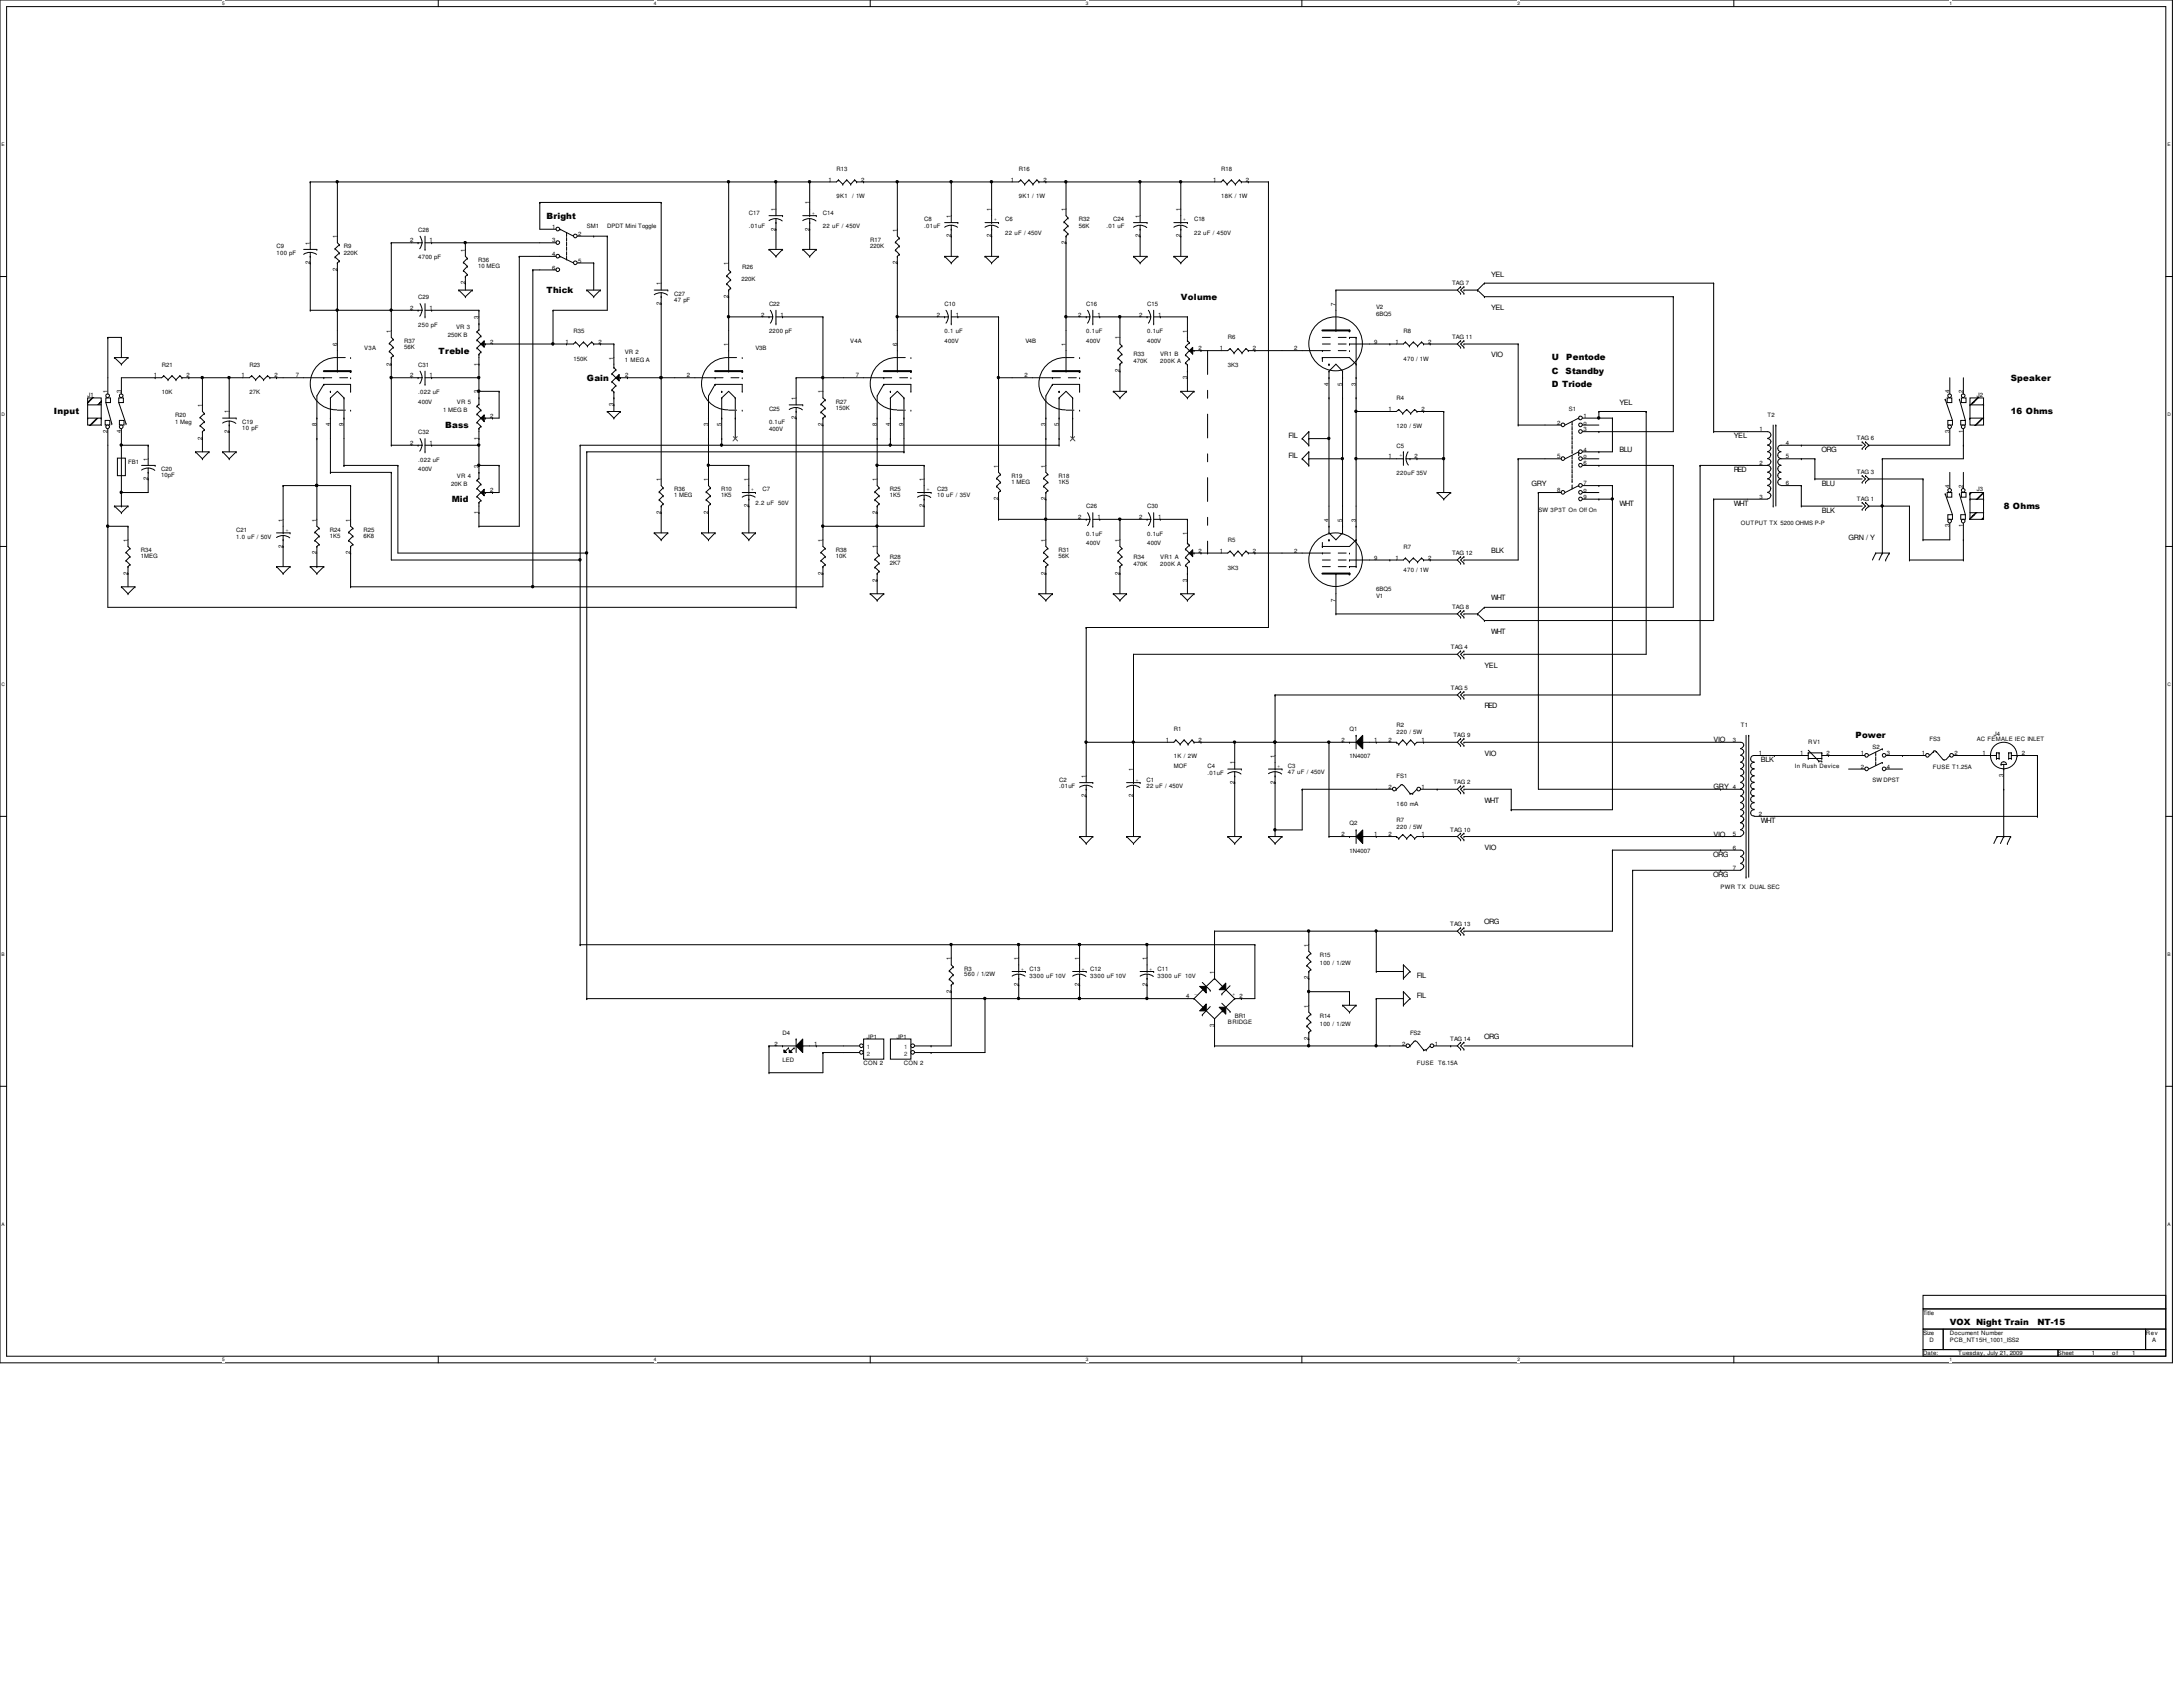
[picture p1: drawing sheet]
<svg xmlns="http://www.w3.org/2000/svg" width="279mm" height="216mm" viewBox="0 0 279 216" stroke-linecap="round" stroke-linejoin="round" font-family="sans-serif">
<defs><g id="words">
<g font-size="1.1">
<text x="69.9" y="28">Bright</text>
<text x="69.9" y="37.5">Thick</text>
<text x="151.1" y="38.4">Volume</text>
<text x="56.1" y="45.3">Treble</text>
<text x="198.6" y="46.1">U</text>
<text x="198.6" y="47.8">C</text>
<text x="200.4" y="47.8">Standby</text>
<text x="200.4" y="46.1">Pentode</text>
<text x="6.9" y="53">Input</text>
<text x="75.1" y="48.7">Gain</text>
<text x="198.6" y="49.6">D Triode</text>
<text x="257.3" y="53">16 Ohms</text>
<text x="257.3" y="48.7">Speaker</text>
<text x="57" y="54.7">Bass</text>
<text x="57.8" y="64.3">Mid</text>
<text x="256.5" y="65.1">8 Ohms</text>
<text x="237.5" y="94.5">Power</text>
<text x="249.6" y="169.6">VOX Night Train</text>
<text x="260.8" y="169.6">NT-15</text>
</g>
<g font-size=".9">
<text x="190.8" y="35.4">YEL</text>
<text x="190.8" y="39.7">YEL</text>
<text x="190.8" y="45.7">VIO</text>
<text x="207.3" y="51.8">YEL</text>
<text x="164.9" y="56.1">FIL</text>
<text x="164.9" y="58.7">FIL</text>
<text x="207.3" y="57.8">BLU</text>
<text x="221.9" y="56.1">YEL</text>
<text x="233.1" y="57.8">ORG</text>
<text x="196" y="62.1">GRY</text>
<text x="207.3" y="64.7">WHT</text>
<text x="221.9" y="60.4">RED</text>
<text x="221.9" y="64.7">WHT</text>
<text x="233.2" y="62.1">BLU</text>
<text x="233.2" y="65.6">BLK</text>
<text x="190.8" y="70.8">BLK</text>
<text x="236.6" y="69">GRN / Y</text>
<text x="190.8" y="76.8">WHT</text>
<text x="190.8" y="81.2">WHT</text>
<text x="190" y="85.5">YEL</text>
<text x="190" y="90.6">RED</text>
<text x="219.3" y="95">VIO</text>
<text x="190" y="96.7">VIO</text>
<text x="219.3" y="101">GRY</text>
<text x="225.4" y="97.5">BLK</text>
<text x="190" y="102.7">WHT</text>
<text x="219.3" y="107.1">VIO</text>
<text x="225.4" y="105.3">WHT</text>
<text x="190" y="108.8">VIO</text>
<text x="219.3" y="109.6">ORG</text>
<text x="219.3" y="112.2">ORG</text>
<text x="189.9" y="118.3">ORG</text>
<text x="181.4" y="125.2">FIL</text>
<text x="181.4" y="127.8">FIL</text>
<text x="189.9" y="133">ORG</text>
</g>
<g font-size=".8">
<text x="106" y="23.2">1</text>
<text x="107.1" y="21.8">R13</text>
<text x="110.2" y="23.2">2</text>
<text x="129.4" y="23.2">1</text>
<text x="130.4" y="21.8">R16</text>
<text x="133.6" y="23.2">2</text>
<text x="155.3" y="23.2">1</text>
<text x="156.3" y="21.8">R18</text>
<text x="159.5" y="23.2">2</text>
<text x="53.5" y="29.6">C28</text>
<text x="70.7" y="29.3">1</text>
<text x="75.1" y="29.2">SM1</text>
<text x="77.7" y="29.2">DPDT Mini Toggle</text>
<text x="95.8" y="27.5">C17</text>
<text x="95.8" y="29.2">.01uF</text>
<text x="99.3" y="29.5" transform="rotate(-90 99.3 29.5)">2</text>
<text x="99.3" y="27" transform="rotate(-90 99.3 27)">1</text>
<text x="103.6" y="29.5" transform="rotate(-90 103.6 29.5)">2</text>
<text x="103.6" y="26.2" transform="rotate(-90 103.6 26.2)">1</text>
<text x="103.9" y="27.5">+</text>
<text x="105.3" y="27.5">C14</text>
<text x="105.3" y="29.2">22 uF / 450V</text>
<text x="107.1" y="25.4">9K1</text>
<text x="109.1" y="25.4">/ 1W</text>
<text x="114.8" y="29.6" transform="rotate(-90 114.8 29.6)">1</text>
<text x="118.3" y="28.3">C8</text>
<text x="118.3" y="29.2">.01uF</text>
<text x="121.7" y="27.9" transform="rotate(-90 121.7 27.9)">1</text>
<text x="126.9" y="27" transform="rotate(-90 126.9 27)">1</text>
<text x="127.2" y="28.3">+</text>
<text x="128.7" y="28.3">C6</text>
<text x="130.4" y="25.4">9K1 / 1W</text>
<text x="136.4" y="27" transform="rotate(-90 136.4 27)">1</text>
<text x="138.1" y="28.3">R32</text>
<text x="138.1" y="29.1">56K</text>
<text x="141.6" y="29.2">.01 uF</text>
<text x="142.5" y="28.3">C24</text>
<text x="145.9" y="27.9" transform="rotate(-90 145.9 27.9)">1</text>
<text x="151.1" y="27" transform="rotate(-90 151.1 27)">1</text>
<text x="151.4" y="28.3">+</text>
<text x="152.8" y="28.3">C18</text>
<text x="156.3" y="25.4">18K / 1W</text>
<text x="35.4" y="31.8">C9</text>
<text x="35.4" y="32.6">100 pF</text>
<text x="39.7" y="33.8" transform="rotate(-90 39.7 33.8)">2</text>
<text x="39.7" y="31.3" transform="rotate(-90 39.7 31.3)">1</text>
<text x="43.1" y="34.7" transform="rotate(-90 43.1 34.7)">2</text>
<text x="43.1" y="30.5" transform="rotate(-90 43.1 30.5)">1</text>
<text x="44" y="31.8">R9</text>
<text x="44" y="32.6">220K</text>
<text x="52.5" y="31">2</text>
<text x="53.5" y="33.2">4700 pF</text>
<text x="55" y="31">1</text>
<text x="59.5" y="32.2" transform="rotate(-90 59.5 32.2)">1</text>
<text x="61.2" y="33.5">R36</text>
<text x="61.2" y="34.3">10 MEG</text>
<text x="70.7" y="31">3</text>
<text x="70.7" y="32.8">4</text>
<text x="70.7" y="34.5">6</text>
<text x="74" y="30.2">2</text>
<text x="74" y="33.6">5</text>
<text x="93.2" y="34" transform="rotate(-90 93.2 34)">1</text>
<text x="95" y="34.4">R26</text>
<text x="111.4" y="30.9">R17</text>
<text x="111.4" y="31.8">220K</text>
<text x="114.8" y="33.8" transform="rotate(-90 114.8 33.8)">2</text>
<text x="121.7" y="30.4" transform="rotate(-90 121.7 30.4)">2</text>
<text x="126.9" y="30.4" transform="rotate(-90 126.9 30.4)">2</text>
<text x="128.7" y="30.1">22 uF / 450V</text>
<text x="136.4" y="31.2" transform="rotate(-90 136.4 31.2)">2</text>
<text x="145.9" y="30.4" transform="rotate(-90 145.9 30.4)">2</text>
<text x="151.1" y="30.4" transform="rotate(-90 151.1 30.4)">2</text>
<text x="152.8" y="30.1">22 uF / 450V</text>
<text x="52.5" y="39.7">2</text>
<text x="53.5" y="38.3">C29</text>
<text x="53.5" y="41.8">250 pF</text>
<text x="55" y="39.7">1</text>
<text x="59.5" y="36.4" transform="rotate(-90 59.5 36.4)">2</text>
<text x="61.3" y="40.9" transform="rotate(-90 61.3 40.9)">3</text>
<text x="84.6" y="39" transform="rotate(-90 84.6 39)">2</text>
<text x="84.6" y="36.5" transform="rotate(-90 84.6 36.5)">1</text>
<text x="86.3" y="37.8">C27</text>
<text x="86.3" y="38.6">47 pF</text>
<text x="93.2" y="38.1" transform="rotate(-90 93.2 38.1)">2</text>
<text x="94.9" y="36">220K</text>
<text x="97.4" y="40.5">2</text>
<text x="98.4" y="39.1">C22</text>
<text x="99.9" y="40.5">1</text>
<text x="119.9" y="40.5">2</text>
<text x="120.9" y="39.1">C10</text>
<text x="122.3" y="40.5">1</text>
<text x="138" y="40.5">2</text>
<text x="139" y="39.1">C16</text>
<text x="140.5" y="40.5">1</text>
<text x="145.8" y="40.5">2</text>
<text x="146.8" y="39.1">C15</text>
<text x="148.3" y="40.5">1</text>
<text x="170.9" y="39.1" transform="rotate(-90 170.9 39.1)">7</text>
<text x="176.1" y="39.6">V2</text>
<text x="176.1" y="40.4">6BQ5</text>
<text x="185.8" y="36.5">TAG 7</text>
<text x="20.7" y="46.9">R21</text>
<text x="31.9" y="46.9">R23</text>
<text x="43.1" y="44.3" transform="rotate(-90 43.1 44.3)">6</text>
<text x="46.6" y="44.7">V3A</text>
<text x="50" y="46.8" transform="rotate(-90 50 46.8)">2</text>
<text x="50" y="42.6" transform="rotate(-90 50 42.6)">1</text>
<text x="51.7" y="43.9">R37</text>
<text x="51.7" y="44.7">56K</text>
<text x="53.5" y="46.9">C31</text>
<text x="57.3" y="43.2">250K B</text>
<text x="58.4" y="42.2">VR 3</text>
<text x="61.3" y="46.8" transform="rotate(-90 61.3 46.8)">1</text>
<text x="62.7" y="44">2</text>
<text x="72.4" y="44">1</text>
<text x="73.4" y="42.6">R35</text>
<text x="73.4" y="46.1">150K</text>
<text x="76.6" y="44">2</text>
<text x="78.5" y="46" transform="rotate(-90 78.5 46)">1</text>
<text x="80" y="45.3">VR 2</text>
<text x="80" y="46.3">1 MEG A</text>
<text x="93.2" y="44.3" transform="rotate(-90 93.2 44.3)">1</text>
<text x="96.7" y="44.7">V3B</text>
<text x="98.4" y="42.7">2200 pF</text>
<text x="108.8" y="43.9">V4A</text>
<text x="114.8" y="44.3" transform="rotate(-90 114.8 44.3)">6</text>
<text x="120.9" y="42.7">0.1 uF</text>
<text x="120.9" y="43.9">400V</text>
<text x="131.2" y="43.9">V4B</text>
<text x="136.4" y="44.3" transform="rotate(-90 136.4 44.3)">1</text>
<text x="139" y="42.7">0.1uF</text>
<text x="139" y="43.9">400V</text>
<text x="143.3" y="47.6" transform="rotate(-90 143.3 47.6)">2</text>
<text x="143.3" y="43.4" transform="rotate(-90 143.3 43.4)">1</text>
<text x="145.1" y="45.6">R33</text>
<text x="145.1" y="46.5">470K</text>
<text x="146.8" y="42.7">0.1uF</text>
<text x="146.8" y="43.9">400V</text>
<text x="148.5" y="45.6">VR1 B</text>
<text x="148.5" y="46.5">200K A</text>
<text x="151.9" y="42.6" transform="rotate(-90 151.9 42.6)">1</text>
<text x="153.4" y="44.8">2</text>
<text x="156.1" y="44.8">1</text>
<text x="157.1" y="43.4">R6</text>
<text x="157.1" y="47">3K3</text>
<text x="160.4" y="44.8">2</text>
<text x="165.7" y="44.8">2</text>
<text x="175.9" y="44">9</text>
<text x="178.6" y="44">1</text>
<text x="179.6" y="42.6">R8</text>
<text x="179.6" y="46.1">470 / 1W</text>
<text x="182.8" y="44">2</text>
<text x="185.8" y="43.4">TAG 11</text>
<text x="11.2" y="50.8">J1</text>
<text x="13.8" y="50.3" transform="rotate(-90 13.8 50.3)">1</text>
<text x="15.5" y="50.3" transform="rotate(-90 15.5 50.3)">3</text>
<text x="19.7" y="48.3">1</text>
<text x="20.7" y="50.5">10K</text>
<text x="22.4" y="53.4">R20</text>
<text x="23.9" y="48.3">2</text>
<text x="25.9" y="52.1" transform="rotate(-90 25.9 52.1)">1</text>
<text x="29.3" y="52.9" transform="rotate(-90 29.3 52.9)">1</text>
<text x="30.9" y="48.3">1</text>
<text x="31.9" y="50.5">27K</text>
<text x="35.1" y="48.3">2</text>
<text x="37.8" y="48.3">7</text>
<text x="52.5" y="48.3">2</text>
<text x="53.5" y="50.5">.022 uF</text>
<text x="53.5" y="51.6">400V</text>
<text x="55" y="48.3">1</text>
<text x="56.7" y="52.7">1 MEG B</text>
<text x="58.5" y="51.6">VR 5</text>
<text x="61.3" y="50.3" transform="rotate(-90 61.3 50.3)">3</text>
<text x="62.7" y="53.5">2</text>
<text x="78.5" y="51.9" transform="rotate(-90 78.5 51.9)">3</text>
<text x="80" y="48.3">2</text>
<text x="87.9" y="48.3">2</text>
<text x="98.4" y="52.5">C25</text>
<text x="101.9" y="53.7" transform="rotate(-90 101.9 53.7)">2</text>
<text x="101.9" y="51.2" transform="rotate(-90 101.9 51.2)">1</text>
<text x="105.3" y="50.3" transform="rotate(-90 105.3 50.3)">1</text>
<text x="107" y="51.6">R27</text>
<text x="107" y="52.5">150K</text>
<text x="109.5" y="48.3">7</text>
<text x="131.1" y="48.3">2</text>
<text x="151.9" y="48.5" transform="rotate(-90 151.9 48.5)">3</text>
<text x="170.1" y="49.4" transform="rotate(-90 170.1 49.4)">4</text>
<text x="171.8" y="49.4" transform="rotate(-90 171.8 49.4)">5</text>
<text x="173.5" y="49.4" transform="rotate(-90 173.5 49.4)">3</text>
<text x="177.7" y="52.6">1</text>
<text x="178.7" y="51.2">R4</text>
<text x="181.9" y="52.6">2</text>
<text x="200.8" y="52.6">S1</text>
<text x="202.6" y="53.5">1</text>
<text x="226.2" y="53.4">T2</text>
<text x="249.5" y="50.3" transform="rotate(-90 249.5 50.3)">4</text>
<text x="251.2" y="50.3" transform="rotate(-90 251.2 50.3)">2</text>
<text x="253" y="50.8">J2</text>
<text x="13.8" y="55.4" transform="rotate(-90 13.8 55.4)">2</text>
<text x="15.5" y="55.4" transform="rotate(-90 15.5 55.4)">4</text>
<text x="16.4" y="59.4">FB1</text>
<text x="18.9" y="59" transform="rotate(-90 18.9 59)">1</text>
<text x="22.4" y="54.2">1 Meg</text>
<text x="25.9" y="56.3" transform="rotate(-90 25.9 56.3)">2</text>
<text x="29.3" y="55.4" transform="rotate(-90 29.3 55.4)">2</text>
<text x="31" y="54.2">C19</text>
<text x="31" y="55">10 pF</text>
<text x="40.5" y="54.5" transform="rotate(-90 40.5 54.5)">8</text>
<text x="42.2" y="54.5" transform="rotate(-90 42.2 54.5)">4</text>
<text x="44" y="54.5" transform="rotate(-90 44 54.5)">9</text>
<text x="52.5" y="56.9">2</text>
<text x="53.5" y="55.5">C32</text>
<text x="53.5" y="59.1">.022 uF</text>
<text x="55" y="56.9">1</text>
<text x="61.3" y="59.9" transform="rotate(-90 61.3 59.9)">3</text>
<text x="61.3" y="56.3" transform="rotate(-90 61.3 56.3)">1</text>
<text x="90.6" y="54.5" transform="rotate(-90 90.6 54.5)">3</text>
<text x="92.3" y="54.5" transform="rotate(-90 92.3 54.5)">5</text>
<text x="98.4" y="55.1">400V</text>
<text x="98.4" y="54.2">0.1uF</text>
<text x="105.3" y="54.5" transform="rotate(-90 105.3 54.5)">2</text>
<text x="112.2" y="54.5" transform="rotate(-90 112.2 54.5)">8</text>
<text x="113.9" y="54.5" transform="rotate(-90 113.9 54.5)">4</text>
<text x="115.7" y="54.5" transform="rotate(-90 115.7 54.5)">9</text>
<text x="127.8" y="59.9" transform="rotate(-90 127.8 59.9)">1</text>
<text x="133.8" y="59.9" transform="rotate(-90 133.8 59.9)">1</text>
<text x="133.8" y="54.5" transform="rotate(-90 133.8 54.5)">3</text>
<text x="135.5" y="54.5" transform="rotate(-90 135.5 54.5)">5</text>
<text x="177.7" y="58.7">1</text>
<text x="178.7" y="57.3">C5</text>
<text x="178.7" y="54.8">120 / 5W</text>
<text x="179.5" y="58.5" transform="rotate(-90 179.5 58.5)">+</text>
<text x="181.1" y="58.7">2</text>
<text x="199.3" y="54.4">2</text>
<text x="199.3" y="58.7">5</text>
<text x="202.6" y="55.2">3</text>
<text x="202.6" y="57.8">4</text>
<text x="202.6" y="59.5">6</text>
<text x="202.6" y="58.7">o</text>
<text x="202.6" y="54.4">o</text>
<text x="225.2" y="55.2">1</text>
<text x="225.2" y="59.5">2</text>
<text x="228.6" y="58.7">5</text>
<text x="228.6" y="56.9">4</text>
<text x="237.7" y="56.3">TAG 6</text>
<text x="249.5" y="55.4" transform="rotate(-90 249.5 55.4)">3</text>
<text x="251.2" y="55.4" transform="rotate(-90 251.2 55.4)">1</text>
<text x="18.9" y="61.5" transform="rotate(-90 18.9 61.5)">2</text>
<text x="20.6" y="60.3">C20</text>
<text x="20.6" y="61.1">10pF</text>
<text x="53.5" y="60.3">400V</text>
<text x="57.7" y="62.2">20K B</text>
<text x="58.5" y="61.2">VR 4</text>
<text x="61.3" y="65.8" transform="rotate(-90 61.3 65.8)">1</text>
<text x="62.7" y="63">2</text>
<text x="84.6" y="65.8" transform="rotate(-90 84.6 65.8)">2</text>
<text x="84.6" y="61.6" transform="rotate(-90 84.6 61.6)">1</text>
<text x="86.3" y="62.9">R36</text>
<text x="86.3" y="63.7">1 MEG</text>
<text x="90.6" y="65.8" transform="rotate(-90 90.6 65.8)">2</text>
<text x="90.6" y="61.6" transform="rotate(-90 90.6 61.6)">1</text>
<text x="92.3" y="62.9">R10</text>
<text x="92.3" y="63.7">1K5</text>
<text x="95.8" y="64.9" transform="rotate(-90 95.8 64.9)">2</text>
<text x="95.8" y="61.6" transform="rotate(-90 95.8 61.6)">1</text>
<text x="96.1" y="62.9">+</text>
<text x="96.7" y="64.6">2.2 uF</text>
<text x="97.6" y="62.9">C7</text>
<text x="99.6" y="64.6">50V</text>
<text x="112.2" y="65.8" transform="rotate(-90 112.2 65.8)">2</text>
<text x="112.2" y="61.6" transform="rotate(-90 112.2 61.6)">1</text>
<text x="113.9" y="62.9">R25</text>
<text x="113.9" y="63.7">1K5</text>
<text x="118.2" y="64.9" transform="rotate(-90 118.2 64.9)">2</text>
<text x="118.2" y="61.6" transform="rotate(-90 118.2 61.6)">1</text>
<text x="118.6" y="62.9">+</text>
<text x="119.9" y="62.9">C23</text>
<text x="119.9" y="63.7">10 uF / 35V</text>
<text x="127.8" y="64.1" transform="rotate(-90 127.8 64.1)">2</text>
<text x="129.5" y="61.2">R19</text>
<text x="129.5" y="61.9">1 MEG</text>
<text x="133.8" y="64.1" transform="rotate(-90 133.8 64.1)">2</text>
<text x="135.5" y="61.2">R18</text>
<text x="135.5" y="61.9">1K5</text>
<text x="139" y="65">C26</text>
<text x="146.8" y="65">C30</text>
<text x="178.7" y="60.8">220uF 35V</text>
<text x="196.9" y="65.5">SW 3P3T On Off On</text>
<text x="199.3" y="63">8</text>
<text x="202.6" y="62.1">7</text>
<text x="202.6" y="63.8">9</text>
<text x="202.6" y="63">o</text>
<text x="225.2" y="63.8">3</text>
<text x="228.6" y="62.1">6</text>
<text x="237.7" y="60.6">TAG 3</text>
<text x="237.7" y="64.1">TAG 1</text>
<text x="249.5" y="62.4" transform="rotate(-90 249.5 62.4)">4</text>
<text x="251.2" y="62.4" transform="rotate(-90 251.2 62.4)">2</text>
<text x="253" y="62.9">J3</text>
<text x="16.3" y="69.3" transform="rotate(-90 16.3 69.3)">1</text>
<text x="18" y="70.7">R34</text>
<text x="18" y="71.4">1MEG</text>
<text x="30.2" y="68.1">C21</text>
<text x="30.2" y="68.9">1.0 uF / 50V</text>
<text x="36.2" y="70.1" transform="rotate(-90 36.2 70.1)">2</text>
<text x="36.2" y="66.8" transform="rotate(-90 36.2 66.8)">1</text>
<text x="36.5" y="68.1">+</text>
<text x="40.5" y="71" transform="rotate(-90 40.5 71)">2</text>
<text x="40.5" y="66.8" transform="rotate(-90 40.5 66.8)">1</text>
<text x="42.2" y="68.1">R24</text>
<text x="42.2" y="68.8">1K5</text>
<text x="44.8" y="71" transform="rotate(-90 44.8 71)">2</text>
<text x="44.8" y="66.8" transform="rotate(-90 44.8 66.8)">1</text>
<text x="46.5" y="68.1">R25</text>
<text x="46.5" y="68.8">6K8</text>
<text x="105.3" y="69.3" transform="rotate(-90 105.3 69.3)">1</text>
<text x="107" y="70.7">R38</text>
<text x="107" y="71.4">10K</text>
<text x="112.2" y="70.2" transform="rotate(-90 112.2 70.2)">1</text>
<text x="113.9" y="71.5">R28</text>
<text x="133.8" y="69.3" transform="rotate(-90 133.8 69.3)">1</text>
<text x="135.5" y="70.7">R31</text>
<text x="135.5" y="71.4">56K</text>
<text x="138" y="66.4">2</text>
<text x="139" y="68.6">0.1uF</text>
<text x="139" y="69.8">400V</text>
<text x="140.5" y="66.4">1</text>
<text x="143.3" y="69.3" transform="rotate(-90 143.3 69.3)">1</text>
<text x="145.1" y="71.5">R34</text>
<text x="145.8" y="66.4">2</text>
<text x="146.8" y="68.6">0.1uF</text>
<text x="146.8" y="69.8">400V</text>
<text x="148.3" y="66.4">1</text>
<text x="148.5" y="71.5">VR1 A</text>
<text x="151.9" y="68.5" transform="rotate(-90 151.9 68.5)">1</text>
<text x="153.4" y="70.7">2</text>
<text x="156.1" y="70.7">1</text>
<text x="157.1" y="69.3">R5</text>
<text x="160.4" y="70.7">2</text>
<text x="165.7" y="70.7">2</text>
<text x="170.1" y="66.8" transform="rotate(-90 170.1 66.8)">4</text>
<text x="171.8" y="66.8" transform="rotate(-90 171.8 66.8)">5</text>
<text x="173.5" y="66.8" transform="rotate(-90 173.5 66.8)">3</text>
<text x="175.9" y="71.6">9</text>
<text x="178.6" y="71.6">1</text>
<text x="179.6" y="70.2">R7</text>
<text x="182.8" y="71.6">2</text>
<text x="185.8" y="71.1">TAG 12</text>
<text x="222.8" y="67.2">OUTPUT TX 5200 OHMS P-P</text>
<text x="249.5" y="67.5" transform="rotate(-90 249.5 67.5)">3</text>
<text x="251.2" y="67.5" transform="rotate(-90 251.2 67.5)">1</text>
<text x="16.3" y="73.5" transform="rotate(-90 16.3 73.5)">2</text>
<text x="105.3" y="73.5" transform="rotate(-90 105.3 73.5)">2</text>
<text x="112.2" y="74.4" transform="rotate(-90 112.2 74.4)">2</text>
<text x="113.9" y="72.3">2K7</text>
<text x="133.8" y="73.5" transform="rotate(-90 133.8 73.5)">2</text>
<text x="143.3" y="73.5" transform="rotate(-90 143.3 73.5)">2</text>
<text x="145.1" y="72.4">470K</text>
<text x="148.5" y="72.4">200K A</text>
<text x="151.9" y="74.4" transform="rotate(-90 151.9 74.4)">3</text>
<text x="157.1" y="72.9">3K3</text>
<text x="170.9" y="77" transform="rotate(-90 170.9 77)">7</text>
<text x="176.1" y="76.5">V1</text>
<text x="176.1" y="75.6">6BQ5</text>
<text x="179.6" y="73.2">470 / 1W</text>
<text x="185.8" y="78">TAG 8</text>
<text x="185.7" y="83.1">TAG 4</text>
<text x="185.7" y="88.3">TAG 5</text>
<text x="149.2" y="95">1</text>
<text x="150.2" y="93.6">R1</text>
<text x="153.4" y="95">2</text>
<text x="171.7" y="95">2</text>
<text x="172.7" y="93.6">Q1</text>
<text x="175.9" y="95">1</text>
<text x="177.7" y="95">2</text>
<text x="178.7" y="93.1">R2</text>
<text x="178.7" y="94">220 / 5W</text>
<text x="181.9" y="95">1</text>
<text x="186" y="94.3">TAG 9</text>
<text x="221.8" y="95">3</text>
<text x="222.8" y="93.1">T1</text>
<text x="231.4" y="95.2">RV1</text>
<text x="239.6" y="95.8">S2</text>
<text x="247" y="94.8">FS3</text>
<text x="253" y="94.8">AC FEMALE IEC INLET</text>
<text x="255.2" y="94.1">J4</text>
<text x="135.6" y="100">C2</text>
<text x="135.6" y="100.9">.01uF</text>
<text x="139" y="99.6" transform="rotate(-90 139 99.6)">1</text>
<text x="145" y="98.7" transform="rotate(-90 145 98.7)">1</text>
<text x="145.3" y="100">+</text>
<text x="146.7" y="100">C1</text>
<text x="146.7" y="100.8">22 uF / 450V</text>
<text x="150.2" y="98.3">MOF</text>
<text x="150.2" y="97.1">1K / 2W</text>
<text x="154.6" y="98.3">C4</text>
<text x="154.6" y="99.1">.01uF</text>
<text x="158" y="100.3" transform="rotate(-90 158 100.3)">2</text>
<text x="158" y="97.8" transform="rotate(-90 158 97.8)">1</text>
<text x="163.2" y="100.3" transform="rotate(-90 163.2 100.3)">2</text>
<text x="163.2" y="97" transform="rotate(-90 163.2 97)">1</text>
<text x="163.4" y="98.3">+</text>
<text x="164.8" y="98.3">C3</text>
<text x="164.8" y="99.1">47 uF / 450V</text>
<text x="172.7" y="97.1">1N4007</text>
<text x="177.7" y="101">2</text>
<text x="178.7" y="99.6">FS1</text>
<text x="181.9" y="101">1</text>
<text x="186" y="100.4">TAG 2</text>
<text x="221.8" y="101">4</text>
<text x="225.1" y="96.6">1</text>
<text x="229.7" y="98.3">In Rush Device</text>
<text x="230.4" y="96.6">1</text>
<text x="233.8" y="96.6">2</text>
<text x="238.2" y="96.6">1</text>
<text x="238.2" y="98.4">2</text>
<text x="239.6" y="100.1">SW DPST</text>
<text x="241.5" y="96.6">3</text>
<text x="241.5" y="98.4">4</text>
<text x="246" y="96.6">1</text>
<text x="247.4" y="98.4">FUSE T1.25A</text>
<text x="250.1" y="96.6">2</text>
<text x="253.7" y="96.6">1</text>
<text x="256.4" y="99.4" transform="rotate(-90 256.4 99.4)">3</text>
<text x="258.8" y="96.6">2</text>
<text x="139" y="102" transform="rotate(-90 139 102)">2</text>
<text x="145" y="102" transform="rotate(-90 145 102)">2</text>
<text x="171.7" y="107">2</text>
<text x="172.7" y="105.6">Q2</text>
<text x="175.9" y="107">1</text>
<text x="177.7" y="107">2</text>
<text x="178.7" y="105.2">R7</text>
<text x="178.7" y="106">220 / 5W</text>
<text x="178.7" y="103.1">160 mA</text>
<text x="181.9" y="107">1</text>
<text x="185.6" y="106.4">TAG 10</text>
<text x="221.8" y="107">5</text>
<text x="225.1" y="104.4">2</text>
<text x="172.7" y="109.2">1N4007</text>
<text x="220.2" y="113.8">PWR TX DUAL SEC</text>
<text x="221.8" y="108.8">6</text>
<text x="221.8" y="111.3">7</text>
<text x="185.6" y="118.5">TAG 13</text>
<text x="121.7" y="122.9" transform="rotate(-90 121.7 122.9)">1</text>
<text x="123.4" y="124.2">R3</text>
<text x="123.4" y="125">560 / 1/2W</text>
<text x="130.3" y="122.9" transform="rotate(-90 130.3 122.9)">1</text>
<text x="130.6" y="124.2">+</text>
<text x="131.8" y="124.2">C13</text>
<text x="131.8" y="125.2">3300 uF 10V</text>
<text x="138.1" y="122.9" transform="rotate(-90 138.1 122.9)">1</text>
<text x="138.4" y="124.2">+</text>
<text x="139.5" y="124.2">C12</text>
<text x="139.5" y="125.2">3300 uF 10V</text>
<text x="146.8" y="122.9" transform="rotate(-90 146.8 122.9)">1</text>
<text x="147.1" y="124.2">+</text>
<text x="148.2" y="124.2">C11</text>
<text x="148.2" y="125.2">3300 uF 10V</text>
<text x="155.4" y="124.6" transform="rotate(-90 155.4 124.6)">1</text>
<text x="167.5" y="125.3" transform="rotate(-90 167.5 125.3)">2</text>
<text x="167.5" y="121.2" transform="rotate(-90 167.5 121.2)">1</text>
<text x="168.9" y="122.5">R15</text>
<text x="168.9" y="123.5">100 / 1/2W</text>
<text x="121.7" y="127.1" transform="rotate(-90 121.7 127.1)">2</text>
<text x="130.3" y="126.2" transform="rotate(-90 130.3 126.2)">2</text>
<text x="138.1" y="126.2" transform="rotate(-90 138.1 126.2)">2</text>
<text x="146.8" y="126.2" transform="rotate(-90 146.8 126.2)">2</text>
<text x="151.8" y="127.8">4</text>
<text x="152.8" y="127.5">-</text>
<text x="155.4" y="131.4" transform="rotate(-90 155.4 131.4)">3</text>
<text x="157.1" y="131.1">BRIDGE</text>
<text x="157.7" y="127.5">+</text>
<text x="158" y="130.3">BR1</text>
<text x="158.6" y="127.8">2</text>
<text x="167.5" y="128.9" transform="rotate(-90 167.5 128.9)">1</text>
<text x="168.9" y="130.3">R14</text>
<text x="168.9" y="131.3">100 / 1/2W</text>
<text x="99.1" y="133.8">2</text>
<text x="100.2" y="132.4">D4</text>
<text x="100.2" y="135.9">LED</text>
<text x="104.2" y="133.8">1</text>
<text x="110.5" y="136.3">CON 2</text>
<text x="111" y="132.9">JP1</text>
<text x="114.8" y="132.9">JP1</text>
<text x="115.7" y="136.3">CON 2</text>
<text x="167.5" y="133.1" transform="rotate(-90 167.5 133.1)">2</text>
<text x="179.5" y="133.8">2</text>
<text x="180.5" y="132.4">FS2</text>
<text x="181.4" y="136.3">FUSE</text>
<text x="183.6" y="133.8">1</text>
<text x="184.1" y="136.3">T6.15A</text>
<text x="185.6" y="133.2">TAG 14</text>
<text x="246.1" y="168.2">Title</text>
<text x="246.1" y="170.8">Size</text>
<text x="246.1" y="173.4">Date:</text>
<text x="247" y="171.7">D</text>
<text x="249.6" y="170.8">Document Number</text>
<text x="249.6" y="171.7">PCB_NT15H_1001_ISS2</text>
<text x="250.6" y="173.4">Tuesday, July 21, 2009</text>
<text x="263.4" y="173.4">Sheet</text>
<text x="267.7" y="173.4">1</text>
<text x="270.3" y="173.4">of</text>
<text x="272.9" y="173.4">1</text>
<text x="274.7" y="170.8">Rev</text>
<text x="275.5" y="171.7">A</text>
</g>
<g font-size=".8" fill="#333">
<text x="111" y="134.2">1</text>
<text x="111" y="135.1">2</text>
<text x="115.7" y="134.2">1</text>
<text x="115.7" y="135.1">2</text>
</g>
<g font-size=".6">
<text x="28.4" y=".6">5</text>
<text x="83.7" y=".6">4</text>
<text x="139" y=".6">3</text>
<text x="194.2" y=".6">2</text>
<text x="249.5" y=".6">1</text>
<text x=".2" y="18.7">E</text>
<text x="277.4" y="18.7">E</text>
<text x=".2" y="53.2">D</text>
<text x="277.4" y="53.2">D</text>
<text x=".2" y="87.8">C</text>
<text x="277.4" y="87.8">C</text>
<text x=".2" y="122.3">B</text>
<text x="277.4" y="122.3">B</text>
<text x=".2" y="156.8">A</text>
<text x="277.4" y="156.8">A</text>
<text x="28.4" y="174.2">5</text>
<text x="83.7" y="174.2">4</text>
<text x="139" y="174.2">3</text>
<text x="194.2" y="174.2">2</text>
<text x="249.5" y="174.2">1</text>
</g>
</g></defs>
<path d="M0 0h278v174.4h-278zM.8 .8h276.4v172.8h-276.4z" fill="none" stroke="#000" stroke-width=".13"/>
<g fill="#fff">
<path d="M28.4 .1h.3v.7h-.3z"/>
<path d="M28.4 173.7h.3v.6h-.3z"/>
</g>
<path d="M56.1 0v.8M56.1 173.6v.8" fill="none" stroke="#000" stroke-width=".13"/>
<g fill="#fff">
<path d="M83.7 .1h.3v.7h-.3z"/>
<path d="M83.7 173.7h.3v.6h-.3z"/>
</g>
<path d="M111.4 0v.8M111.4 173.6v.8" fill="none" stroke="#000" stroke-width=".13"/>
<g fill="#fff">
<path d="M139 .1h.3v.7h-.3z"/>
<path d="M139 173.7h.3v.6h-.3z"/>
</g>
<path d="M166.6 0v.8M166.6 173.6v.8" fill="none" stroke="#000" stroke-width=".13"/>
<g fill="#fff">
<path d="M194.2 .1h.3v.7h-.3z"/>
<path d="M194.2 173.7h.3v.6h-.3z"/>
</g>
<path d="M221.9 0v.8M221.9 173.6v.8" fill="none" stroke="#000" stroke-width=".13"/>
<g fill="#fff">
<path d="M249.5 .1h.3v.7h-.3z"/>
<path d="M249.5 173.7h.3v.6h-.3z"/>
<path d="M.2 18.1h.4v.7h-.4z"/>
<path d="M277.4 18.1h.4v.7h-.4z"/>
<path d="M.2 52.7h.4v.6h-.4z"/>
<path d="M277.4 52.7h.4v.6h-.4z"/>
</g>
<path d="M0 35.4h.8M277.2 35.4h.8" fill="none" stroke="#000" stroke-width=".13"/>
<g fill="#fff">
<path d="M.2 87.2h.4v.7h-.4z"/>
<path d="M277.4 87.2h.4v.7h-.4z"/>
</g>
<path d="M0 69.9h.8M277.2 69.9h.8" fill="none" stroke="#000" stroke-width=".13"/>
<g fill="#fff">
<path d="M.2 121.8h.4v.6h-.4z"/>
<path d="M277.4 121.8h.4v.6h-.4z"/>
</g>
<path d="M0 104.5h.8M277.2 104.5h.8" fill="none" stroke="#000" stroke-width=".13"/>
<g fill="#fff">
<path d="M.2 156.3h.4v.7h-.4z"/>
<path d="M277.4 156.3h.4v.7h-.4z"/>
</g>
<g fill="none" stroke="#000" stroke-width=".13">
<path d="M39.7 33.7h.1M39.7 39.7h.1M39.7 23.3h.1M39.7 39.7h13M39.7 23.3h66.5M39.7 23.3v7.8M39.7 33.7v6M43.2 23.3h.1M43.2 39.7h.1M43.2 34.5h.1M43.2 23.3v6.9M43.2 34.5v7.8"/>
<path d="M50.1 39.7h.1M50.1 31.1h.1M50.1 31.1v12.1l.2 .2M50.1 31.1h4M53.5 31.1h.1M53.8 30.2a1.31 1.31 0 0 1-.1 1.6M54.4 31.9h.1M54.4 31.1h14.7M54.4 30.2v1.7M55.2 39.7h.1M55.2 31.1h.1M55.2 39.7h6.1"/>
<path d="M58.7 37.1h.1M58.7 37.1h1.8M58.7 37.1l.9 .9M59.6 31.1h.1M59.6 36.2h.1M59.6 38h.1M59.6 31.1v.8M59.6 36.2v.9M60.5 37.1h.1M60.5 37.1l-.9 .9M61.3 39.7h.1M61.3 39.7v2.5"/>
<path d="M66.5 32.8h.1M66.5 32.8v34.6h-5.2M66.5 32.8h2.6M68.2 34.5h.1M68.2 34.5v40.6M68.2 34.5h.9M69.1 25.9h.1M69.1 25.9v3.4M69.1 25.9h15.5M70.8 39.7h.1M70.8 39.7v4.3M75.1 37.1h.1"/>
<path d="M75.1 37.1h1.7M75.1 37.1l.9 .9M76 30.2h.1M76 33.7h.1M76 38h.1M76 30.2h1.7M76 33.7v3.4M76.8 37.1h.1M76.8 37.1l-.8 .9M77.7 30.2h.1M77.7 30.2v9.5h-6.9M84.6 25.9h.1"/>
<path d="M84.6 38.9h.1M84.6 25.9v10.3M84.6 38.9v22.4M93.3 38h.1M93.3 23.3h.1M93.3 23.3v10.4M93.3 38v4.3M98.4 31.9h.1M98.4 31.9h1.8M98.4 31.9l.9 .9M99.3 29.3h.1M99.3 23.3h.1"/>
<path d="M99.3 32.8h.1M99.3 23.3v3.5M99.3 29.3v2.6M100.2 31.9h.1M100.2 31.9l-.9 .9M102.7 31.9h.1M102.7 31.9h1.8M102.7 31.9l.9 .9M103.6 23.3h.1M103.6 29.3h.1M103.6 32.8h.1M103.6 23.3v2.6"/>
<path d="M103.6 29.3v2.6M104.5 31.9h.1M104.5 31.9l-.9 .9M110.5 23.3h.1M110.5 23.3h19M114.9 23.3h.1M114.9 33.7h.1M114.9 23.3v6M114.9 33.7v8.6M120.9 32.8h.1M120.9 32.8h1.7M120.9 32.8l.9 .9"/>
<path d="M121.8 30.2h.1M121.8 23.3h.1M121.8 33.7h.1M121.8 23.3v4.3M121.8 30.2v2.6M122.6 32.8h.1M122.6 32.8l-.8 .9M126.1 32.8h.1M126.1 32.8h1.7M126.1 32.8l.8 .9M126.9 23.3h.1M126.9 30.2h.1"/>
<path d="M126.9 33.7h.1M126.9 23.3v3.5M126.9 30.2v2.6M127.8 32.8h.1M127.8 32.8l-.9 .9M133.9 23.3h.1M133.9 23.3h21.5M136.4 23.3h.1M136.4 31.1h.1M136.4 23.3v3.5M136.4 31.1v11.2M145.1 32.8h.1"/>
<path d="M145.1 32.8h1.7M145.1 32.8l.8 .9M145.9 30.2h.1M145.9 23.3h.1M145.9 33.7h.1M145.9 23.3v4.3M145.9 30.2v2.6M146.8 32.8h.1M146.8 32.8l-.9 .9M150.2 32.8h.1M150.2 32.8h1.8M150.2 32.8l.9 .9"/>
<path d="M150.2 28.5h1.8M151.1 30.2h.1M151.1 23.3h.1M151.1 33.7h.1M151.1 29.3h.1M151.1 28.5h.1M151.1 28.8l.6 .2 .2 .1M151.1 28.8l-.3 .1-.6 .2M151.1 23.3v5.2M151.1 28.8v4M152 32.8h.1M152 28.5h.1"/>
<path d="M152 32.8l-.9 .9M159.8 23.3h.1M159.8 23.3h2.5M162.3 23.3h.1M162.3 23.3v57h-23.3M171 37.1h.1M171 37.1h15.5M186.5 37.1l.4 .4M186.9 36.7h.1M186.9 37.5h.1M186.9 36.7l-.4 .4M187.4 37.1h.1"/>
<path d="M187.4 37.5h.1M187.4 36.7h.1M187.4 37.1h1.7M187.4 36.7l-.5 .4 .5 .4M189.1 37.1h.1M189.1 37.1l.9 .9M190 38h.1M190 36.2h.1M190 38h24.2M190 36.2h29.3M190 36.2l-.9 .9M214.2 38h.1"/>
<path d="M214.2 38v17.2h-9.6M219.3 36.2h.1M219.3 36.2v19M13.8 43.2h.1M13.8 57v20.7h88.1M13.8 43.2v5.1M13.8 43.2h1.7M14.6 45.8h.1M14.6 45.8h1.8M14.6 45.8l.9 .8M15 58.6h1v2.3h-1zM15.5 43.2h.1"/>
<path d="M15.5 46.6h.1M15.5 48.3h4.4M15.5 43.2v2.6M16.4 45.8h.1M16.4 45.8l-.9 .8M19 57h.1M19 57h-3.5v7.8M19 57v1.7M19.9 48.3h.1M24.2 48.3h.1M24.2 48.3h6.9M25 57.8h.1"/>
<path d="M25 57.8h1.8M25 57.8l.9 .9M25.9 48.3h.1M25.9 56.1h.1M25.9 58.7h.1M25.9 48.3v3.5M25.9 56.1v1.7M26.8 57.8h.1M26.8 57.8l-.9 .9M28.5 57.8h.1M28.5 57.8h1.7M28.5 57.8l.8 .9"/>
<path d="M29.3 48.3h.1M29.3 55.2h.1M29.3 58.7h.1M29.3 48.3v4.4M29.3 55.2v2.6M30.2 57.8h.1M30.2 57.8l-.9 .9M35.4 48.3h.1M35.4 48.3h.8M40.6 56.1h.1M40.6 56.1v10.4M42.3 56.1v4.4"/>
<path d="M44 59.6h.1M44 59.6h6.9M44 56.1v3.5M49.8 43.9h.1M49.8 45h.1M49.8 43.9l.5 .5M49.8 45l.5 .5M50.1 57h.1M50.1 48.3h.1M50.1 46.6h.1M50.1 45.8h.1M50.1 48.3h2.6"/>
<path d="M50.1 57h2.6M50.1 45.8v11.2M50.3 43.4h.1M50.3 44.4h.1M50.3 45.5h.1M50.3 43.4l-.5 .5M50.3 44.4l-.5 .6M50.3 45.5l-.2 .3M50.9 59.6h.1M50.9 59.6v11.2h24.2M55.2 48.3h.1M55.2 57h.1"/>
<path d="M55.2 48.3h6.1M55.2 57h6.1M61 44.5h.1M61 43.5h.1M61 42.5h.1M61 44.5l.6 .5M61 43.5l.6 .5M61 42.5l.6 .5M61.3 48.3h.1M61.3 56.1h.1M61.3 46.6h.1M61.3 50.1h.1"/>
<path d="M61.3 59.6h.1M61.3 57h.1M61.3 45.3h.1M61.3 42.2h.1M61.3 41.4h.1M61.3 45.3v4.8M61.3 56.1v3.5M61.3 59.6h2.6M61.3 50.1h2.6M61.3 42.2l-.3 .3M61.6 44l.4-.4v.8zM61.6 45h.1"/>
<path d="M61.6 44h.1M61.6 43h.1M61.6 45l-.3 .3M61.6 44l-.6 .5M61.6 43l-.6 .5M62 44h10.5M62.1 44h.1M63 53.5h.1M63.9 50.1h.1M63.9 59.6h.1M63.9 50.1v3.4h-.9M63.9 59.6v3.4h-.9"/>
<path d="M70.8 44h.1M72.5 44h.1M74.3 57h.1M74.3 57h61.3M74.3 57v63.9M75.1 57.8h.1M75.1 57.8h40.6M75.1 57.8v70M76.8 44h.1M76.8 44h1.8M77.7 52.7h.1M77.7 52.7h1.7"/>
<path d="M77.7 52.7l.9 .8M78.6 44h.1M78.6 51.8h.1M78.6 53.5h.1M78.6 44v1.8M78.6 51.8v.9M79.4 52.7h.1M79.4 52.7l-.8 .8M80.3 48.3h.1M80.3 48.3h6.1M84.6 48.3h.1M90.7 59.6h.1"/>
<path d="M90.7 56.1h.1M90.7 56.1v5.2M90.7 59.6h5.1M92.4 57h.1M92.4 56.1h.1M92.4 56.1v.9M93.3 40.6h.1M93.3 40.6h4.3M95.8 59.6h.1M95.8 59.6v1.7M100.2 40.6h.1M100.2 40.6h5.1"/>
<path d="M101.9 53.5h.1M101.9 48.3h.1M101.9 48.3h6M101.9 48.3v2.6M101.9 53.5v24.2M105.3 40.6h.1M105.3 48.3h.1M105.3 54.4h.1M105.3 40.6v9.5M105.3 54.4v14.7M112.3 59.6h.1M112.3 56.1h.1"/>
<path d="M112.3 59.6h6M112.3 56.1v5.2M114 56.1h.1M114 57h.1M114 56.1v.9M114.9 40.6h.1M114.9 40.6h5.1M115.7 57.8h.1M115.7 56.1v1.7M118.3 59.6h.1M118.3 59.6v1.7M122.6 40.6h.1"/>
<path d="M122.6 40.6h5.2M127.8 48.3h.1M127.8 40.6h.1M127.8 48.3h1.7M127.8 40.6v19M133.9 56.1h.1M133.9 56.1v3.5M135.6 56.1h.1M135.6 57h.1M135.6 56.1v.9M136.4 40.6h.1M136.4 40.6h1.8"/>
<path d="M140.8 40.6h.1M140.8 40.6h5.1M142.5 50.1h.1M142.5 50.1h1.7M142.5 50.1l.8 .8M143.3 40.6h.1M143.3 47.5h.1M143.3 50.9h.1M143.3 40.6v2.6M143.3 47.5v2.6M144.2 50.1h.1M144.2 50.1l-.9 .8"/>
<path d="M148.5 40.6h.1M148.5 40.6h3.5M151.1 50.1h.1M151.1 50.1h1.7M151.1 50.1l.9 .8M152 48.3h.1M152 40.6h.1M152 50.9h.1M152 40.6v1.7M152 48.3v1.8M152.8 50.1h.1M152.8 50.1l-.8 .8"/>
<path d="M153.7 44.9h.1M153.7 44.9h2.6M160.6 44.9h.1M160.6 44.9h3.5M166.7 56.1h.1M166.7 58.7h.1M166.7 56.1l.8 .9M166.7 58.7l.8 .9M167.5 56.1h.1M167.5 58.7h.1M167.5 57h.1M167.5 55.2h.1"/>
<path d="M167.5 59.6h.1M167.5 57.8h.1M167.5 58.7h4.3M167.5 55.2v1.8M167.5 57.8v1.8M167.5 56.1h2.6M167.5 55.2l-.8 .9M167.5 57.8l-.8 .9M170.1 56.1h.1M170.1 50.9h.1M170.1 50.9v17.3M171.8 58.7h.1"/>
<path d="M171.8 50.9h.1M171.8 50.9v17.3M173.6 52.7h.1M173.6 58.7h.1M173.6 50.9h.1M173.6 50.9v21.6M173.6 58.7h4.3M173.6 52.7h4.3M177.9 44h.1M177.9 44h.8M181.4 58.7h.1M181.4 58.7h3.4"/>
<path d="M182.2 52.7h.1M182.2 52.7h2.6M183 44h.1M183 44h3.5M184.8 58.7h.1M184.8 52.7h.1M184.8 52.7v10.3M186.5 44l.4 .4M186.9 43.6h.1M186.9 44.4h.1M186.9 43.6l-.4 .4M187.4 44h.1"/>
<path d="M187.4 44.4h.1M187.4 43.6h.1M187.4 44h6.9M187.4 43.6l-.5 .4 .5 .4M194.3 54.4h.1M194.3 44h.1M194.3 58.7h.1M194.3 58.7v13h-6.9M194.3 58.7h3.4M194.3 54.4h3.4M194.3 44v10.4M201.2 54.3h.1"/>
<path d="M201.2 54.9h.1M201.2 55.5h.1M201.2 56.1h.1M201.2 56.7h.1M201.2 57.3h.1M201.2 58.6h.1M201.2 59.2h.1M201.2 59.8h.1M201.2 57.9h.1M201.2 54v.3M201.2 54.6v.3M201.2 55.2v.3"/>
<path d="M201.2 55.8v.3M201.2 56.4v.3M201.2 57v.3M201.2 57.6v.3M201.2 58.3v.3M201.2 58.9v.3M201.2 59.5v.3M202.1 53.5h.1M202.1 57.8h.1M202.1 58.2h.1M202.1 53.5l-1.8 .9M202.1 57.8l-1.8 .9"/>
<path d="M202.1 57.8v.4M204.6 59.6h.1M204.6 55.2h.1M204.6 57.8h.1M204.6 53.5h.1M204.6 52.7h.1M204.6 59.6h9.6M204.6 53.5h1.8M204.6 52.7h6.1M204.6 52.7v.8M206.4 53.5h.1M206.4 53.5v4.3h-1.8"/>
<path d="M210.7 52.7h.1M210.7 52.7v31h-23.3M214.2 59.6h.1M214.2 59.6v18.1h-24.2M217.6 59.6h.1M217.6 59.6h6M217.6 59.6v29.3h-30.2M219.3 55.2h.1M219.3 55.2h4.3M230.5 57h.1M230.5 58.7h.1M230.5 57h7.8"/>
<path d="M230.5 58.7h1.8M232.3 58.7h.1M232.3 58.7v2.6M238.3 56.6h.1M238.3 57.4h.1M238.3 56.6l.5 .4-.5 .4M238.8 57.4h.1M238.8 56.6h.1M238.8 56.6l.4 .4M239.2 57h.1M239.2 57h10.4M239.2 57l-.4 .4"/>
<path d="M240.9 58.7h.1M240.9 58.7v12.1M251.3 57h.1M251.3 57v1.7h-10.4M13.8 67.4h.1M13.8 67.4h2.6M14.6 64.8h.1M14.6 64.8h1.8M14.6 64.8l.9 .8M15.5 63h.1M15.5 64.8h.1M15.5 75.1h.1"/>
<path d="M15.5 65.6h.1M15.5 75.1h1.8M15.5 75.1l.9 .9M16.1 70.7h.1M16.1 71.8h.1M16.1 70.7l.5 .5M16.1 71.8l.5 .5M16.4 67.4h.1M16.4 73.4h.1M16.4 76h.1M16.4 64.8h.1M16.4 72.5h.1"/>
<path d="M16.4 67.4v2.5l.2 .3M16.4 72.5v2.6M16.4 64.8l-.9 .8M16.6 70.2h.1M16.6 71.2h.1M16.6 72.3h.1M16.6 70.2l-.5 .5M16.6 71.2l-.5 .6M16.6 72.3l-.2 .2M17.3 75.1h.1M17.3 75.1l-.9 .9M19 61.3h.1"/>
<path d="M19 61.3v1.7h-3.5M35.4 72.5h.1M35.4 72.5h1.7M35.4 72.5l.8 .9M36.2 69.9h.1M36.2 62.1h.1M36.2 73.4h.1M36.2 62.1v4.4M36.2 69.9v2.6M36.2 62.1h8.7M37.1 72.5h.1M37.1 72.5l-.9 .9"/>
<path d="M39.7 72.5h.1M39.7 72.5h1.7M39.7 72.5l.9 .9M40.6 62.1h.1M40.6 72.5h.1M40.6 73.4h.1M40.6 70.8v1.7M41.4 72.5h.1M41.4 72.5l-.8 .9M42.3 60.5h.1M42.3 60.5h7.8M44.6 68.1h.1"/>
<path d="M44.6 69.2h.1M44.6 68.1l.6 .5M44.6 69.2l.6 .5M44.9 62.1h.1M44.9 70.8h.1M44.9 75.1h.1M44.9 69.9h.1M44.9 62.1v5.3l.3 .2M44.9 69.9v5.2M45.2 67.6h.1M45.2 68.6h.1M45.2 69.7h.1"/>
<path d="M45.2 67.6l-.6 .5M45.2 68.6l-.6 .6M45.2 69.7l-.3 .2M50.1 60.5h.1M50.1 60.5v11.2h24.2M61.3 67.4h.1M61.3 65.6h.1M61.3 65.6v1.8M63 63h.1M68.2 75.1h.1M74.3 71.7h.1M75.1 70.8h.1"/>
<path d="M83.7 68.2h.1M83.7 68.2h1.8M83.7 68.2l.9 .9M84.6 65.6h.1M84.6 69.1h.1M84.6 65.6v2.6M85.5 68.2h.1M85.5 68.2l-.9 .9M89.8 68.2h.1M89.8 68.2h1.7M89.8 68.2l.9 .9M90.7 65.6h.1"/>
<path d="M90.7 69.1h.1M90.7 65.6v2.6M91.5 68.2h.1M91.5 68.2l-.8 .9M95 68.2h.1M95 68.2h1.7M95 68.2l.8 .9M95.8 64.8h.1M95.8 69.1h.1M95.8 64.8v3.4M96.7 68.2h.1M96.7 68.2l-.9 .9"/>
<path d="M101.9 77.7h.1M105.3 67.4h.1M105.3 73.4h.1M105.3 73.4v1.7h-60.4M111.4 76h.1M111.4 76h1.7M111.4 76l.9 .8M112.3 67.4h.1M112.3 65.6h.1M112.3 74.3h.1M112.3 76.8h.1M112.3 65.6v4.3"/>
<path d="M112.3 74.3v1.7M113.1 76h.1M113.1 76l-.8 .8M118.3 64.8h.1M118.3 64.8v2.6h-13M127.8 66.5h.1M127.8 63.9h.1M127.8 66.5h10.4M127.8 63.9v2.6M133 76h.1M133 76h1.7M133 76l.9 .8"/>
<path d="M133.9 66.5h.1M133.9 73.4h.1M133.9 63.9h.1M133.9 76.8h.1M133.9 63.9v5.2M133.9 73.4v2.6M134.7 76h.1M134.7 76l-.8 .8M140.8 66.5h.1M140.8 66.5h6.5M142.5 76h.1M142.5 76h1.7"/>
<path d="M142.5 76l.8 .8M143.3 66.5h.1M143.3 73.4h.1M143.3 76.8h.1M143.3 66.5v2.6M143.3 73.4v2.6M144.2 76h.1M144.2 76l-.9 .8M146.8 66.5h.1M147 65.6a1.3 1.3 0 0 1 0 1.7M147.7 67.4h.1M147.7 66.5h4.3"/>
<path d="M147.7 65.6v1.8M148.5 66.5h.1M151.1 76h.1M151.1 76h1.7M151.1 76l.9 .8M152 66.5h.1M152 74.3h.1M152 76.8h.1M152 66.5v1.7M152 74.3v1.7M152.8 76h.1M152.8 76l-.8 .8"/>
<path d="M153.7 70.8h.1M153.7 70.8h2.6M160.6 70.8h.1M160.6 70.8h8.6M169.2 69.9h.1M169.2 70.8h.1M169.2 69.4v.5M170.1 69.1h.1M170.1 68.2h.1M170.1 67.4h.1M170.1 68.2l.9 .9 .8-.9M171 78.6h.1"/>
<path d="M171 73.4h.1M171 78.6h15.5M171 73.4v5.2M171.8 68.2h.1M171.8 67.4h.1M172.7 71.7h.1M172.7 72.5h.1M172.7 71.7h6M172.7 72.5h.9M173.6 69.1h.1M173.6 67.4h.1M173.6 72.5h.1"/>
<path d="M173.6 69.1l-.9 .8h-3.5M177.9 71.7h.1M183 71.7h.1M183 71.7h3.5M183.9 63h.1M183.9 63h1.8M183.9 63l.9 .9M184.8 63.9h.1M185.7 63h.1M185.7 63l-.9 .9M186.5 71.7l.4 .4M186.5 78.6l.4 .4"/>
<path d="M186.9 71.2h.1M186.9 72.1h.1M186.9 78.1h.1M186.9 79h.1M186.9 71.2l-.4 .5M186.9 78.1l-.4 .5M187.4 71.7h.1M187.4 78.6h.1M187.4 72.1h.1M187.4 71.2h.1M187.4 79h.1M187.4 78.1h.1"/>
<path d="M187.4 78.6h1.7M187.4 71.2l-.5 .5 .5 .4M187.4 78.1l-.5 .5 .5 .4M189.1 78.6h.1M189.1 78.6l.9 .8M190 79.4h.1M190 77.7h.1M190 77.7l-.9 .9M196.9 63h.1M196.9 63h.8M196.9 63v38h23.3M201.2 60.5h.1"/>
<path d="M201.2 62.4h.1M201.2 61h.1M201.2 61.6h.1M201.2 60.1v.4M201.2 60.7v.3M201.2 61.3v.3M201.2 62.1v.3M202.1 62.1h.1M202.1 62.1l-1.8 .9M204.6 62.1h.1M204.6 63.9h.1M204.6 62.1h1.8"/>
<path d="M204.6 63.9h1.8M206.4 63.9h.1M206.4 62.1h.1M206.4 62.1v41.5h-13M219.3 63.9h.1M219.3 63.9h4.3M219.3 63.9v15.5h-29.3M230.5 62.1h.1M230.5 64.8h.1M230.5 62.1v2.7M230.5 64.8h7.8M232.3 61.3h.1"/>
<path d="M232.3 61.3h6M238.3 60.9h.1M238.3 61.7h.1M238.3 64.3h.1M238.3 65.2h.1M238.3 60.9l.5 .4-.5 .4M238.3 64.3l.5 .5-.5 .4M238.8 61.7h.1M238.8 60.9h.1M238.8 65.2h.1M238.8 64.3h.1M238.8 60.9l.4 .4"/>
<path d="M238.8 64.3l.4 .5M239.2 61.3h.1M239.2 64.8h.1M239.2 61.3h6.9M239.2 64.8h5.2v6.9M239.2 61.3l-.4 .4M239.2 64.8l-.4 .4M240.1 70.8h.1M240.1 70.8h1.7M240.1 70.8l-.5 .9M240.9 64.8h.1M240.9 70.8h.1"/>
<path d="M240.9 70.8l-.4 .9M241.3 71.7h.1M241.8 70.8h.1M241.8 70.8l-.5 .9M244.4 71.7h.1M244.4 71.7h6.9M246.1 61.3h.1M246.1 69.1h.1M246.1 61.3v7.8M246.1 69.1h3.5M251.3 71.7h.1M251.3 69.1h.1"/>
<path d="M251.3 69.1v2.6M139 95h.1M139 80.3h.1M139 95h10.4M139 80.3v19M145.1 95h.1M145.1 83.7h.1M145.1 83.7v14.7M145.1 83.7h41.4M153.7 95h.1M153.7 95h18.1M158 95h.1"/>
<path d="M158 95v2.6M163.2 95h.1M163.2 88.9h.1M163.2 88.9v7.8M163.2 88.9h23.3M170.1 95h.1M170.1 95v12.1M176.1 95h.1M176.1 95h1.8M182.2 95h.1M182.2 95h4.3M186.5 95l.4 .4"/>
<path d="M186.5 88.9l.4 .5M186.5 83.7l.4 .5M186.9 94.5h.1M186.9 95.4h.1M186.9 88.5h.1M186.9 89.4h.1M186.9 83.3h.1M186.9 84.2h.1M186.9 94.5l-.4 .5M186.9 88.5l-.4 .4M186.9 83.3l-.4 .4M187.4 95h.1"/>
<path d="M187.4 88.9h.1M187.4 83.7h.1M187.4 94.5h.1M187.4 95.4h.1M187.4 89.4h.1M187.4 88.5h.1M187.4 84.2h.1M187.4 83.3h.1M187.4 95h32.8M187.4 94.5l-.5 .5 .5 .4M187.4 88.5l-.5 .4 .5 .5M187.4 83.3l-.5 .4 .5 .5"/>
<path d="M227.1 96.7h.1M227.1 96.7h3.4M234 96.7h.1M234 96.7h2.6M243.5 96.7h.1M243.5 96.7h.9M260.8 96.7h.1M260.8 96.7v7.8M138.2 107.1h.1M138.2 107.1h1.7M138.2 107.1l.8 .8M139 101.9h.1"/>
<path d="M139 107.9h.1M139 101.9v5.2M139.9 107.1h.1M139.9 107.1l-.9 .8M144.2 107.1h.1M144.2 107.1h1.7M144.2 107.1l.9 .8M145.1 101.9h.1M145.1 107.9h.1M145.1 101.9v5.2M145.9 107.1h.1M145.9 107.1l-.8 .8"/>
<path d="M155.4 119.2h.1M155.4 119.2v5.1M155.4 119.2h31.1M157.1 107.1h.1M157.1 107.1h1.8M157.1 107.1l.9 .8M158 100.2h.1M158 107.9h.1M158 100.2v6.9M158.9 107.1h.1M158.9 107.1l-.9 .8M162.3 107.1h.1"/>
<path d="M162.3 107.1h1.8M162.3 107.1l.9 .8M163.2 106.2h.1M163.2 100.2h.1M163.2 107.9h.1M163.2 100.2v6.9M164.1 107.1h.1M164.1 107.1l-.9 .8M166.7 101h.1M166.7 101h9.4M166.7 101v5.2h-3.5M167.5 119.2h.1"/>
<path d="M167.5 119.2v1.7M170.1 107.1h.1M170.1 107.1h1.7M176.1 107.1h.1M176.1 119.2h.1M176.1 107.1h1.8M176.1 119.2v5.1M182.2 107.1h.1M182.2 107.1h4.3M183.9 101h.1M183.9 101h2.6M186.5 107.1l.4 .4"/>
<path d="M186.5 101l.4 .5M186.5 119.2l.4 .4M186.9 106.6h.1M186.9 107.5h.1M186.9 100.6h.1M186.9 101.5h.1M186.9 118.7h.1M186.9 119.6h.1M186.9 106.6l-.4 .5M186.9 100.6l-.4 .4M186.9 118.7l-.4 .5M187.4 107.1h.1"/>
<path d="M187.4 119.2h.1M187.4 101h.1M187.4 106.6h.1M187.4 107.5h.1M187.4 100.6h.1M187.4 101.5h.1M187.4 118.7h.1M187.4 119.6h.1M187.4 107.1h32.8M187.4 101h6v2.6M187.4 106.6l-.5 .5 .5 .4M187.4 100.6l-.5 .4 .5 .5"/>
<path d="M187.4 118.7l-.5 .5 .5 .4M193.4 103.6h.1M206.4 108.8h.1M206.4 108.8v10.4h-19M206.4 108.8h13.8M209 111.4h.1M209 111.4v22.5M209 111.4h11.2M220.2 108.8h.1M220.2 111.4h.1M220.2 101h.1M227.1 104.5h33.7"/>
<path d="M255.6 107.1h.1M255.6 107.1h1.7M255.6 107.1l-.4 .8M256.5 101h.1M256.5 107.1h.1M256.5 101v6.1M256.5 107.1l-.5 .8M256.9 107.9h.1M257.3 107.1h.1M257.3 107.1l-.4 .8M260.8 104.5h.1M0 139h.8"/>
<path d="M74.3 120.9h.1M74.3 120.9h86.3M75.1 127.8h.1M75.1 127.8h76.9M98.4 133.9h.1M98.4 137.3h.1M98.4 133.9h.9M98.4 133.9v3.4M104.5 133.9h.1M104.5 133.9h3.4M105.3 134.7h.1M105.3 134.7v2.6h-6.9"/>
<path d="M105.3 134.7h2.6M119.2 134.7h.1M119.2 133.9h.1M121.5 124.2h.1M121.5 125.3h.1M121.5 124.2l.5 .6M121.5 125.3l.5 .5M121.8 126.9h.1M121.8 120.9h.1M121.8 126.1h.1M121.8 120.9v2.6l.2 .2M121.8 126.1v7.8h-2.6"/>
<path d="M122 123.7h.1M122 124.8h.1M122 125.8h.1M122 123.7l-.5 .5M122 124.8l-.5 .5M122 125.8l-.2 .3M126.1 127.8h.1M126.1 127.8v6.9h-6.9M130.4 126.1h.1M130.4 127.8h.1M130.4 120.9h.1M130.4 120.9v1.7"/>
<path d="M130.4 126.1v1.7M138.2 126.1h.1M138.2 120.9h.1M138.2 127.8h.1M138.2 120.9v1.7M138.2 126.1v1.7M145.9 124.3h1.8M146.8 127.8h.1M146.8 126.1h.1M146.8 120.9h.1M146.8 125.2h.1M146.8 124.3h.1"/>
<path d="M146.8 124.7l.6 .1 .2 .2M146.8 124.7h-.3l-.6 .2M146.8 120.9v3.4M146.8 124.7v3.1M147.7 124.3h.1M155.4 131.2h.1M155.4 133.9h.1M155.4 131.2v2.7M155.4 133.9h22.5M158.9 127.8h.1M160.6 120.9h.1M160.6 120.9v6.9h-1.7"/>
<path d="M167.5 133h.1M167.5 125.2h.1M167.5 126.9h.1M167.5 133.9h.1M167.5 125.2v3.5M167.5 133v.9M167.5 126.9h5.2M171.8 128.7h.1M171.8 128.7h1.8M171.8 128.7l.9 .8M172.7 126.9h.1M172.7 129.5h.1"/>
<path d="M172.7 126.9v1.8M173.6 128.7h.1M173.6 128.7l-.9 .8M176.1 133.9h.1M176.1 127.8h.1M176.1 124.3h.1M176.1 127.8h3.5M176.1 127.8v6.1M176.1 124.3h3.5M179.6 123.5h.1M179.6 125.2h.1M179.6 126.9h.1"/>
<path d="M179.6 128.7h.1M179.6 123.5v1.7M179.6 126.9v1.8M179.6 123.5l.9 .8M179.6 126.9l.9 .9M180.5 124.3h.1M180.5 127.8h.1M180.5 124.3l-.9 .9M180.5 127.8l-.9 .9M185.7 133.9h.1M185.7 133.9h.8M186.5 133.9l.4 .4"/>
<path d="M186.9 133.4h.1M186.9 134.3h.1M186.9 133.4l-.4 .5M187.4 133.4h.1M187.4 134.3h.1M187.4 133.9h21.6M187.4 133.4l-.5 .5 .5 .4M209 133.9h.1M277.2 139h.8M246.1 165.8h31.1v1.7h-31.1zM246.1 167.5h31.1v2.6h-31.1zM246.1 170.1h2.6v2.6h-2.6z"/>
<path d="M246.1 172.7h17.3v.9h-17.3zM248.7 170.1h25.9v2.6h-25.9zM263.4 172.7h13.8v.9h-13.8zM274.6 170.1h2.6v2.6h-2.6z"/>
<circle cx="170.9" cy="71.6" r="3.4"/>
</g>
<path d="M154.6 44.9v25.9M154.6 70.8h.1" fill="none" stroke="#000" stroke-width=".13" stroke-dasharray="3 2 1 2"/>
<path d="M61.6 44l.4-.4v.8z" fill="#000"/>
<path d="M169.2 73.4h3.5M172.7 73.4h.1" fill="none" stroke="#000" stroke-width=".25"/>
<path d="M169.2 71.7h3.5M169.2 70.8h3.5M169.2 72.5h3.5M172.7 71.7h.1M172.7 70.8h.1M172.7 72.5h.1" fill="none" stroke="#fff" stroke-width=".13" stroke-dasharray="1 1 1 1 1 1 1 1"/>
<path d="M169.2 71.7h3.5M169.2 70.8h3.5M169.2 72.5h3.5M172.7 71.7h.1M172.7 70.8h.1M172.7 72.5h.1" fill="none" stroke="#000" stroke-width=".13" stroke-dasharray="1 1 1 1 1 1 1 1"/>
<path d="M199.9 54.2h.3l.1 .2-.1 .1-.2 .1-.1-.1z" fill-rule="evenodd" fill="#fff"/>
<path d="M197.7 54.4h2.1M199.9 54.2h.3l.1 .2-.1 .1-.2 .1-.1-.1z" fill="none" stroke="#000" stroke-width=".13"/>
<path d="M202.1 53.3h.3l.1 .2-.1 .1-.1 .1-.2-.1z" fill-rule="evenodd" fill="#fff"/>
<path d="M202.1 53.3h.3l.1 .2-.1 .1-.1 .1-.2-.1zM202.6 53.5h2" fill="none" stroke="#000" stroke-width=".13"/>
<path d="M202.1 55h.3l.1 .2-.1 .2-.1 .1-.2-.1z" fill-rule="evenodd" fill="#fff"/>
<path d="M202.1 55h.3l.1 .2-.1 .2-.1 .1-.2-.1zM202.6 55.2h2" fill="none" stroke="#000" stroke-width=".13"/>
<path d="M199.9 58.5h.3l.1 .2-.1 .1-.2 .1-.1-.1z" fill-rule="evenodd" fill="#fff"/>
<path d="M197.7 58.7h2.1M199.9 58.5h.3l.1 .2-.1 .1-.2 .1-.1-.1z" fill="none" stroke="#000" stroke-width=".13"/>
<path d="M202.1 57.6h.3l.1 .2-.1 .2h-.1h-.2z" fill-rule="evenodd" fill="#fff"/>
<path d="M202.1 57.6h.3l.1 .2-.1 .2h-.1h-.2zM202.6 57.8h2" fill="none" stroke="#000" stroke-width=".13"/>
<path d="M202.1 59.4h.3l.1 .1-.1 .2-.1 .1-.2-.1z" fill-rule="evenodd" fill="#fff"/>
<path d="M202.1 59.4h.3l.1 .1-.1 .2-.1 .1-.2-.1zM202.6 59.6h2" fill="none" stroke="#000" stroke-width=".13"/>
<path d="M202.1 61.9h.3l.1 .2-.1 .2-.1 .1-.2-.1z" fill-rule="evenodd" fill="#fff"/>
<path d="M202.1 61.9h.3l.1 .2-.1 .2-.1 .1-.2-.1zM202.6 62.1h2" fill="none" stroke="#000" stroke-width=".13"/>
<path d="M202.1 63.7h.3l.1 .1-.1 .2-.1 .1-.2-.1z" fill-rule="evenodd" fill="#fff"/>
<path d="M202.1 63.7h.3l.1 .1-.1 .2-.1 .1-.2-.1zM202.6 63.9h2" fill="none" stroke="#000" stroke-width=".13"/>
<path d="M199.9 62.8h.3l.1 .2-.1 .2h-.2h-.1z" fill-rule="evenodd" fill="#fff"/>
<path d="M197.7 63h2.1M199.9 62.8h.3l.1 .2-.1 .2h-.2h-.1z" fill="none" stroke="#000" stroke-width=".13"/>
<path d="M202.1 58.5h.3l.1 .2-.1 .1-.1 .1-.2-.1z" fill-rule="evenodd" fill="#fff"/>
<path d="M202.1 58.5h.3l.1 .2-.1 .1-.1 .1-.2-.1zM202.6 58.7h2" fill="none" stroke="#000" stroke-width=".13"/>
<path d="M202.1 62.8h.3l.1 .2-.1 .2h-.1h-.2z" fill-rule="evenodd" fill="#fff"/>
<path d="M202.1 62.8h.3l.1 .2-.1 .2h-.1h-.2zM202.6 63h2" fill="none" stroke="#000" stroke-width=".13"/>
<path d="M202.1 54.2h.3l.1 .2-.1 .1-.1 .1-.2-.1z" fill-rule="evenodd" fill="#fff"/>
<g fill="none" stroke="#000" stroke-width=".13">
<path d="M145.1 28.5h1.7M145.9 29.3h.1M145.9 28.8l.6 .2 .3 .1M145.9 28.8l-.8 .3M145.9 27.6v.9M145.9 28.8v1.4M146.8 28.5h.1M21 48.1h.1M21 48.1l-.3 .2h-.8M21 48.1l.5 .5M21.5 48.6h.1M22 48.1h.1"/>
<path d="M22 48.1l-.5 .5M22 48.1l.5 .5M22.5 48.6h.1M23 48.1h.1M23 48.1l-.5 .5M23 48.1l.3 .2M23.3 48.3h.1M23.3 48.3h.9M202.1 54.2h.3l.1 .2-.1 .1-.1 .1-.2-.1zM202.6 54.4h2M95 63h1.7M95.8 63.9h.1"/>
<path d="M95.8 63h.1M95.8 63.4l.8 .2M95.8 63.4h-.3l-.5 .2M95.8 61.3v1.7M95.8 63.4v1.4M96.7 63h.1M99.3 133.9h2.6M100.2 133.9h.1M100.3 134.4l.4 .3h-.4zM100.9 134.1h.1M100.9 134.1l-.4 .4M101 134.4l.4 .3h-.4z"/>
<path d="M101.6 134.1h.1M101.6 134.1l-.4 .4M101.9 133h.1M101.9 133v1.7M102.7 133v1.7l-.8-.8zM102.7 133.9h.1M102.7 133.9h1.8M180.5 133.9h.1M181.3 133.3l-.3-.1-.5 .7M181.4 133.3l.8 1.1M182.2 134.4h.1M182.2 134.3l.1 .1 .2-.1"/>
<path d="M182.5 134.4h.1M183 133.9l-.5 .5"/>
</g>
<path d="M100.3 134.4l.4 .3h-.4zM101 134.4l.4 .3h-.4zM102.7 133v1.7l-.8-.8z" fill="#000"/>
<path d="M183.1 133.7h.3l.1 .1-.1 .2-.1 .1-.2-.1z" fill-rule="evenodd" fill="#fff"/>
<path d="M183.1 133.7h.3l.1 .1-.1 .2-.1 .1-.2-.1zM183.6 133.9h2.1" fill="none" stroke="#000" stroke-width=".13"/>
<path d="M180 133.7h.3l.1 .1-.1 .2-.1 .1-.2-.1z" fill-rule="evenodd" fill="#fff"/>
<g fill="none" stroke="#000" stroke-width=".13">
<path d="M52.7 39.7h1.4M53.5 39.7h.1M53.8 38.9a1.31 1.31 0 0 1-.1 1.6M54.4 38.9v1.7M54.4 39.7h.8M83.7 37.1h1.8M84.6 38h.1M84.6 37.5l.6 .1 .2 .2M84.6 37.5h-.3l-.6 .2M84.6 36.2v.9M84.6 37.5v1.4M85.5 37.1h.1"/>
<path d="M102.7 27.6h1.8M103.6 28.5h.1M103.6 27.6h.1M103.6 28l.6 .1 .2 .2M103.6 28h-.3l-.6 .2M103.6 25.9v1.7M103.6 28v1.3M104.5 27.6h.1M120.9 28.5h1.7M121.8 29.3h.1M121.8 28.8l.8 .3M121.8 28.8l-.4 .1-.5 .2"/>
<path d="M121.8 27.6v.9M121.8 28.8v1.4M122.6 28.5h.1M54.4 40.6h.1M177.9 58.7h1.7M179.6 57.8h.1M179.6 58.7h.1M179.6 57.8v1.8M180 58.7l.1 .6 .2 .2M180 58.7h1.4M180.2 57.8l-.2 .6v.3M180.5 58.7h.1"/>
<path d="M117.4 63h1.8M118.3 63.9h.1M118.3 63h.1M118.3 63.4l.6 .1 .2 .2M118.3 63.4l-.9 .2M118.3 61.3v1.7M118.3 63.4v1.4M119.2 63h.1M177.9 95h.8M178.7 95h.1M178.7 95l.3 .2M179 95.2h.1"/>
<path d="M179.5 94.7h.1M179.5 94.7l.5 .5M179.5 94.7l-.5 .5M180 95.2h.1M180.6 94.7h.1M180.6 94.7l.5 .5M180.6 94.7l-.6 .5M181.1 95.2h.1M182.2 95h-.8l-.3 .2M220.2 95h2.6a.4 .4 0 0 1 .4 .4 .4 .4 0 0 1-.4 .4M222.8 96.7a.39 .39 0 0 1 .4 .4l-.2 .4h-.2M222.8 97.6a.4 .4 0 0 1 .4 .4 .4 .4 0 0 1-.4 .4"/>
<path d="M222.8 98.4a.42 .42 0 0 1 .4 .5 .42 .42 0 0 1-.4 .4M222.8 99.3a.4 .4 0 0 1 .4 .4 .4 .4 0 0 1-.4 .4M222.8 95.8a.4 .4 0 0 1 .4 .5 .4 .4 0 0 1-.4 .3M223.5 94.1v18.2M223.8 94.1h.1M223.8 94.1v18.2M224.5 97.6a.4 .4 0 0 0-.4 .4 .4 .4 0 0 0 .4 .4v-.1M224.5 98.4a.4 .4 0 0 0-.4 .4 .4 .4 0 0 0 .4 .4M224.5 99.3a.4 .4 0 0 0-.4 .4 .4 .4 0 0 0 .4 .4M227.1 96.7h-2.6a.4 .4 0 0 0-.4 .4 .4 .4 0 0 0 .4 .4M220.2 101h2.6a.39 .39 0 0 1 .4 .4l-.2 .4-.2 .1M220.2 108.8h2.6a.4 .4 0 0 1 .4 .4 .4 .4 0 0 1-.4 .4"/>
<path d="M220.2 111.4h2.6M220.2 107.1h2.6M222.8 100.2a.4 .4 0 0 1 .4 .4 .4 .4 0 0 1-.4 .4M222.8 101.9a.4 .4 0 0 1 .4 .4 .4 .4 0 0 1-.4 .4M222.8 102.7a.42 .42 0 0 1 .4 .5 .42 .42 0 0 1-.4 .4M222.8 103.6a.4 .4 0 0 1 .4 .5 .4 .4 0 0 1-.4 .3M222.8 104.5a.4 .4 0 0 1 .4 .4 .4 .4 0 0 1-.4 .4M222.8 109.6a.39 .39 0 0 1 .4 .5l-.2 .3-.2 .1M222.8 110.5a.4 .4 0 0 1 .4 .5 .4 .4 0 0 1-.4 .3M222.8 106.2a.4 .4 0 0 1 .4 .4 .4 .4 0 0 1-.4 .4M222.8 105.3a.39 .39 0 0 1 .4 .4l-.2 .4-.2 .1M223.5 112.3h.1"/>
<path d="M224.5 101a.4 .4 0 0 0-.4 .4 .4 .4 0 0 0 .4 .4M224.5 100.2a.4 .4 0 0 0-.4 .3 .4 .4 0 0 0 .4 .5v-.1M224.5 101.9a.4 .4 0 0 0-.4 .4 .4 .4 0 0 0 .4 .4M224.5 102.7a.4 .4 0 0 0-.4 .4 .4 .4 0 0 0 .4 .4M224.5 103.6a.4 .4 0 0 0-.4 .4 .4 .4 0 0 0 .4 .4M224.5 104.5h2.6M110.5 133h2.6v2.6h-2.6zM177.9 133.9h2.1M180 133.7h.3l.1 .1-.1 .2-.1 .1-.2-.1z"/>
</g>
<path d="M110.1 133.7h.3l.1 .1-.1 .2-.2 .1-.1-.1z" fill-rule="evenodd" fill="#fff"/>
<path d="M107.9 133.9h2.1M110.1 133.7h.3l.1 .1-.1 .2-.2 .1-.1-.1z" fill="none" stroke="#000" stroke-width=".13"/>
<path d="M110.1 134.5h.3l.1 .2-.1 .1-.2 .1-.1-.1z" fill-rule="evenodd" fill="#fff"/>
<g fill="none" stroke="#000" stroke-width=".13">
<path d="M136.2 28.4h.1M136.2 29.4h.1M136.2 28.4l.5 .5M136.2 29.4l.5 .5M136.4 30.2h.1M136.4 26.8v.8l.3 .3M136.4 30.2v.9M136.7 27.9h.1M136.7 28.9h.1M136.7 29.9h.1M136.7 27.9l-.5 .5M136.7 28.9l-.5 .5"/>
<path d="M136.7 29.9l-.3 .3M139.2 39.7a1.3 1.3 0 0 1 0 1.7M139.9 39.7v1.7M25.6 53.4h.1M25.6 54.5h.1M25.6 53.4l.6 .6M25.6 54.5l.6 .5M25.9 55.2h.1M25.9 51.8v.9l.3 .2M25.9 55.2v.9M26.2 52.9h.1M26.2 54h.1"/>
<path d="M26.2 55h.1M26.2 52.9l-.6 .5M26.2 54l-.6 .5M26.2 55l-.3 .2M36.2 48.3h5.2M40.6 53.5h.1M41.4 49.2h.1M41.4 48.3h.1M41.4 49.2h3.5v.9M41.4 49.2l-.8 1.5v5.4M42.3 50.1h.1M42.3 50.9h.1"/>
<path d="M42.3 53.5h.1M42.3 50.9l.9-.8 .8 .8M42.3 50.9v5.2M43.2 45.8a3.3 3.3 0 0 0-3.5 3.3 3.3 3.3 0 0 0 3.4 3.4M43.2 47.5h.1M43.2 42.3v5.2M44 50.9h.1M44 53.5h.1M44 50.9v5.2M44.9 50.1h.1M61 54.1h.1M61 53h.1"/>
<path d="M61 52h.1M61 54.1l.6 .5M61 53l.6 .5M61 52l.6 .5M61.3 54.8h.1M61.3 51.7h.1M61.3 50.9h.1M61.3 50.1v1.6M61.3 54.8v1.3M61.3 51.7l-.3 .3M61.6 54.6h.1M61.6 53.5h.1"/>
<path d="M61.6 52.5h.1M61.6 54.6l-.3 .2M61.6 53.5l-.6 .6M61.6 52.5l-.6 .5M62 53.1v.9l-.4-.5zM62 53.5h1M62.1 53.5h.1M129.5 48.3h5.2M133.9 53.5h.1M134.7 49.2h.1M134.7 48.3h.1M134.7 49.2l-.8 1.5v5.4"/>
<path d="M134.7 49.2h3.5v.9M135.6 50.1h.1M135.6 50.9h.1M135.6 53.5h.1M135.6 50.9l.8-.8 .9 .8M135.6 50.9v5.2M136.4 45.8a3.3 3.3 0 0 0-3.4 3.3 3.3 3.3 0 0 0 3.4 3.4M136.4 47.5h.1M136.4 42.3v5.2M137.3 50.9h.1M137.3 53.5h.1M137.3 50.9v5.2"/>
<path d="M138.2 50.1h.1M138.2 40.6h1.3M139 40.6h.1M139.9 41.4h.1M139.9 40.6h.9M143.1 44.8h.1M143.1 45.8h.1M143.1 44.8l.5 .5M143.1 45.8l.5 .6M143.3 46.6h.1M143.3 43.2v.8l.3 .3M143.3 46.6v.9"/>
<path d="M143.6 44.3h.1M143.6 45.3h.1M143.6 46.4h.1M143.6 44.3l-.5 .5M143.6 45.3l-.5 .5M143.6 46.4l-.3 .2M157.4 44.6h.1M157.4 44.6l-.3 .3h-.8M157.4 44.6l.5 .6M157.9 45.2h.1M158.5 44.6h.1M158.5 44.6l-.6 .6"/>
<path d="M158.5 44.6l.5 .6M159 45.2h.1M159.5 44.6h.1M159.5 44.6l-.5 .6M159.5 44.6l.3 .3M159.8 44.9h.1M159.8 44.9h.8M105.1 70.7h.1M105.1 71.8h.1M105.1 70.7l.5 .5M105.1 71.8l.5 .5M105.3 72.5h.1"/>
<path d="M105.3 69.1v.8l.3 .3M105.3 72.5v.9M105.6 70.2h.1M105.6 71.2h.1M105.6 72.3h.1M105.6 70.2l-.5 .5M105.6 71.2l-.5 .6M105.6 72.3l-.3 .2M151.7 70.3h.1M151.7 71.3h.1M151.7 72.3h.1M151.7 70.3l.5 .5"/>
<path d="M151.7 71.3l.5 .5M151.7 72.3l.3 .3M152 69.5h.1M152 72.6h.1M152 73.4h.1M152 68.2v1.3M152 72.6v1.7M152 69.5l.2 .3M152.2 69.8h.1M152.2 70.8h.1M152.2 71.8h.1M152.2 69.8l-.5 .5"/>
<path d="M152.2 70.8l-.5 .5M152.2 71.8l-.5 .5M152.7 70.4v.8l-.5-.4zM152.7 70.8h1M152.8 70.8h.1M145.1 98.4v1.8M157.1 98.4h1.8M158 99.3h.1M158 98.8l.6 .1 .2 .2M158 98.8h-.3l-.6 .2M158 97.6v.8M158 98.8v1.4"/>
<path d="M158.9 98.4h.1M230.5 96.7h.9M231.4 96.4h.1M231.4 97.1h.1M231.4 96.4v.7M231.4 96.4h1.8M231.4 97.1h1.8M231.4 96l1.4 1.4M232.8 97.4h.1M232.8 97.4h.4M233.2 96.4h.1M233.2 97.1h.1"/>
<path d="M233.2 97.4h.1M233.2 96.4v.7M233.2 96.7h.8M144.2 100.2h1.7M145.1 101h.1M145.1 100.2h.1M145.1 100.5l.5 .1 .3 .2M145.1 100.5h-.4l-.5 .3M145.1 100.5v1.4M145.9 100.2h.1M171.8 107.1h1.8M172.7 107.1h.1"/>
<path d="M173.6 107.1l.8-.9v1.7zM173.6 106.2h.1M173.6 106.2v1.7M174.4 107.1h.1M174.4 107.1h1.7M107.9 134.7h2.1M110.1 134.5h.3l.1 .2-.1 .1-.2 .1-.1-.1zM137.3 124.3h1.7M138.2 125.2h.1M138.2 124.3h.1M138.2 124.7l.5 .1 .3 .2M138.2 124.7h-.4l-.5 .2"/>
<path d="M138.2 122.6v1.7M138.2 124.7v1.4M139 124.3h.1M167.3 130.3h.1M167.3 131.3h.1M167.3 130.3l.5 .5M167.3 131.3l.5 .6M167.5 132.1h.1M167.5 128.7v.8l.3 .3M167.5 132.1v.9M167.8 129.8h.1M167.8 130.8h.1"/>
<path d="M167.8 131.9h.1M167.8 129.8l-.5 .5M167.8 130.8l-.5 .5M167.8 131.9l-.3 .2"/>
</g>
<path d="M41.4 47.5h3.5M44.9 47.5h.1M134.7 47.5h3.5M138.2 47.5h.1" fill="none" stroke="#000" stroke-width=".25"/>
<path d="M41.4 48.3h3.5M43.2 52.5h1.7M43.2 45.8h1.7M44.9 48.3h.1M44.9 52.5h.1M44.9 45.8h.1M134.7 48.3h3.5M136.4 52.5h1.8M136.4 45.8h1.8M138.2 48.3h.1M138.2 52.5h.1M138.2 45.8h.1" fill="none" stroke="#fff" stroke-width=".13" stroke-dasharray="1 1 1 1 1 1 1 1"/>
<path d="M41.4 48.3h3.5M43.2 52.5h1.7M43.2 45.8h1.7M44.9 48.3h.1M44.9 52.5h.1M44.9 45.8h.1M134.7 48.3h3.5M136.4 52.5h1.8M136.4 45.8h1.8M138.2 48.3h.1M138.2 52.5h.1M138.2 45.8h.1" fill="none" stroke="#000" stroke-width=".13" stroke-dasharray="1 1 1 1 1 1 1 1"/>
<path d="M137 55.9l.6 .5M137.5 55.9l-.5 .5" fill="none" stroke="#4c4c4c" stroke-width=".13"/>
<path d="M62 53.1v.9l-.4-.5zM152.7 70.4v.8l-.5-.4zM173.6 107.1l.8-.9v1.7z" fill="#000"/>
<path d="M252.1 50.9h1.8v.9h-1.8z" fill-rule="evenodd" fill="#fff"/>
<path d="M252.1 50.9h1.8v.9h-1.8z" fill-rule="evenodd" fill="#000"/>
<path d="M252.1 50.9h1.8v.9h-1.8z" fill="none" stroke="#000" stroke-width=".13"/>
<path d="M252.1 53.5h1.8v.9h-1.8z" fill-rule="evenodd" fill="#fff"/>
<path d="M252.1 53.5h1.8v.9h-1.8z" fill-rule="evenodd" fill="#000"/>
<g fill="none" stroke="#000" stroke-width=".13">
<path d="M249 51.1h.1M249 51.1l.9 2.7M249.2 50.9h.6v.6h-.6zM249.3 53.8h.6v.6h-.6zM250.8 51.1h.1M250.8 51.1l.7 2.7M251 53.8h.5v.6h-.5zM251 50.9h.6v.6h-.6zM252.1 53.5h1.8v.9h-1.8zM252.1 51.8h.1M252.1 51.8v1.7M253.9 51.8h.1"/>
<path d="M253.9 51.8v1.7"/>
</g>
<path d="M251.1 54.5h.3l.1 .1-.1 .2-.2 .1-.1-.1z" fill-rule="evenodd" fill="#fff"/>
<path d="M251.1 54.5h.3l.1 .1-.1 .2-.2 .1-.1-.1zM251.3 54.9v2.1" fill="none" stroke="#000" stroke-width=".13"/>
<path d="M251.1 50.5h.3l.1 .1-.1 .2-.2 .1-.1-.1z" fill-rule="evenodd" fill="#fff"/>
<path d="M251.1 50.5h.3l.1 .1-.1 .2-.2 .1-.1-.1zM251.3 48.3v2.1" fill="none" stroke="#000" stroke-width=".13"/>
<path d="M249.4 54.5h.3l.1 .1-.1 .2-.2 .1-.1-.1z" fill-rule="evenodd" fill="#fff"/>
<path d="M249.4 54.5h.3l.1 .1-.1 .2-.2 .1-.1-.1zM249.6 54.9v2.1" fill="none" stroke="#000" stroke-width=".13"/>
<path d="M249.4 50.5h.3l.1 .1-.1 .2-.2 .1-.1-.1z" fill-rule="evenodd" fill="#fff"/>
<g fill="none" stroke="#000" stroke-width=".13">
<path d="M98.4 27.6h1.8M99.3 28.5h.1M99.3 28l.6 .1 .2 .2M99.3 28h-.3l-.6 .2M99.3 26.8v.8M99.3 28v1.3M100.2 27.6h.1M249.4 50.5h.3l.1 .1-.1 .2-.2 .1-.1-.1zM249.6 48.3v2.1M177.9 107.1h.8M178.7 107.1h.1M178.7 107.1l.3 .2"/>
<path d="M179 107.3h.1M179.5 106.8h.1M179.5 106.8l.5 .5M179.5 106.8l-.5 .5M180 107.3h.1M180.6 106.8h.1M180.6 106.8l.5 .5M180.6 106.8l-.6 .5M181.1 107.3h.1M182.2 107.1h-.8l-.3 .2M114 133h2.6v2.6h-2.6z"/>
</g>
<path d="M116.6 133.7h.4l.1 .1-.1 .2-.2 .1-.2-.1z" fill-rule="evenodd" fill="#fff"/>
<path d="M116.6 133.7h.4l.1 .1-.1 .2-.2 .1-.2-.1zM117.1 133.9h2.1" fill="none" stroke="#000" stroke-width=".13"/>
<path d="M116.6 134.5h.4l.1 .2-.1 .1-.2 .1-.2-.1z" fill-rule="evenodd" fill="#fff"/>
<g fill="none" stroke="#000" stroke-width=".13">
<path d="M38.9 31.9h1.7M39.7 32.8h.1M39.7 32.3l.8 .3M39.7 32.3h-.3l-.5 .3M39.7 31.1v.8M39.7 32.3v1.4M40.6 31.9h.1M42.9 31.8h.1M42.9 32.9h.1M42.9 31.8l.5 .6M42.9 32.9l.5 .5M43.2 33.7h.1"/>
<path d="M43.2 30.2v.9l.2 .2M43.2 33.7v.8M43.4 31.3h.1M43.4 32.4h.1M43.4 33.4h.1M43.4 31.3l-.5 .5M43.4 32.4l-.5 .5M43.4 33.4l-.2 .3M98.6 39.7a1.3 1.3 0 0 1 0 1.7M99.3 39.7v1.7M107.3 23h.1M107.3 23l-.2 .3h-.9"/>
<path d="M107.3 23l.6 .6M107.9 23.6h.1M108.4 23h.1M108.4 23l-.5 .6M108.4 23l.5 .6M108.9 23.6h.1M109.4 23h.1M109.4 23l-.5 .6M109.4 23l.2 .3M109.6 23.3h.1M109.6 23.3h.9M126.1 28.5h1.7"/>
<path d="M126.9 29.3h.1M126.9 28.5h.1M126.9 28.8l.6 .2 .3 .1M126.9 28.8l-.8 .3M126.9 26.8v1.7M126.9 28.8v1.4M127.8 28.5h.1M18.1 59.6h1.8M19 59.9l.5 .1 .3 .2M19 59.9l-.9 .3M19 58.7v.9M19 59.9v1.4"/>
<path d="M19.9 59.6h.1M28.5 53.5h1.7M29.3 54.4h.1M29.3 53.9l.6 .1 .3 .2M29.3 53.9l-.8 .2M29.3 52.7v.8M29.3 53.9v1.3M30.2 53.5h.1M32.2 48.1h.1M32.2 48.1l-.3 .2h-.8M32.2 48.1l.5 .5M32.7 48.6h.1"/>
<path d="M33.2 48.1h.1M33.2 48.1l-.5 .5M33.2 48.1l.5 .5M33.7 48.6h.1M34.2 48.1h.1M34.2 48.1l-.5 .5M34.2 48.1l.3 .2M34.5 48.3h.1M34.5 48.3h.9M52.7 48.3h1.4M52.7 57h1.4M53.5 48.3h.1"/>
<path d="M53.5 57h.1M53.8 47.5a1.31 1.31 0 0 1-.1 1.6M53.8 56.1a1.31 1.31 0 0 1-.1 1.6M54.4 49.2h.1M54.4 57.8h.1M54.4 47.5v1.7M54.4 56.1v1.7M54.4 48.3h.8M54.4 57h.8M61.3 59.6v1.6M73.7 43.8h.1M73.7 43.8l-.3 .2h-.9"/>
<path d="M73.7 43.8l.5 .5M74.2 44.3h.1M74.7 43.8h.1M74.7 43.8l-.5 .5M74.7 43.8l.5 .5M75.2 44.3h.1M75.7 43.8h.1M75.7 43.8l-.5 .5M75.7 43.8l.3 .2M76 44h.1M76 44h.8M97.6 40.6h1.3"/>
<path d="M98.4 40.6h.1M99.3 41.4h.1M99.3 40.6h.9M101 51.8h1.7M101.9 52.7h.1M101.9 52.2l.5 .1 .3 .2M101.9 52.2h-.4l-.5 .2M101.9 50.9v.9M101.9 52.2v1.3M102.7 51.8h.1M105.1 51.7h.1M105.1 52.7h.1"/>
<path d="M105.1 51.7l.5 .5M105.1 52.7l.5 .6M105.3 53.5h.1M105.3 50.1v.8l.3 .3M105.3 53.5v.9M105.6 51.2h.1M105.6 52.2h.1M105.6 53.3h.1M105.6 51.2l-.5 .5M105.6 52.2l-.5 .5M105.6 53.3l-.3 .2M133.9 59.6v.9l.2 .2"/>
<path d="M179.9 43.8h.1M179.9 43.8l-.3 .2h-.9M179.9 43.8l.5 .5M180.4 44.3h.1M180.9 43.8h.1M180.9 43.8l-.5 .5M180.9 43.8l.5 .5M181.4 44.3h.1M181.9 43.8h.1M181.9 43.8l-.5 .5M181.9 43.8l.3 .2M182.2 44h.1"/>
<path d="M182.2 44h.8M19 60.5h.1M35.4 68.2h1.7M36.2 69.1h.1M36.2 68.2h.1M36.2 68.5l.6 .2 .3 .1M36.2 68.5l-.8 .3M36.2 66.5v1.7M36.2 68.5v1.4M37.1 68.2h.1M61 63.5h.1M61 62.5h.1"/>
<path d="M61 61.5h.1M61 63.5l.6 .6M61 62.5l.6 .5M61 61.5l.6 .5M61.3 64.3h.1M61.3 61.2h.1M61.3 60.5h.1M61.3 64.3v1.3M61.3 61.2l-.3 .3M61.6 64.1h.1M61.6 63h.1M61.6 62h.1"/>
<path d="M61.6 64.1l-.3 .2M61.6 63l-.6 .5M61.6 62l-.6 .5M62 62.6v.9l-.4-.5zM62 63h1M62.1 63h.1M84.4 62.9h.1M84.4 64h.1M84.4 62.9l.5 .6M84.4 64l.5 .5M84.6 64.8h.1M84.6 61.3v.8l.3 .3"/>
<path d="M84.6 64.8v.8M84.9 62.4h.1M84.9 63.5h.1M84.9 64.5h.1M84.9 62.4l-.5 .5M84.9 63.5l-.5 .5M84.9 64.5l-.3 .3M90.4 62.9h.1M90.4 64h.1M90.4 62.9l.5 .6M90.4 64l.5 .5M90.7 64.8h.1"/>
<path d="M90.7 61.3v.8l.2 .3M90.7 64.8v.8M90.9 62.4h.1M90.9 63.5h.1M90.9 64.5h.1M90.9 62.4l-.5 .5M90.9 63.5l-.5 .5M90.9 64.5l-.2 .3M133.6 61.2h.1M133.6 62.2h.1M133.6 61.2l.5 .5M133.6 62.2l.5 .6"/>
<path d="M133.9 63h.1M133.9 63v.9M134.1 60.7h.1M134.1 61.7h.1M134.1 62.8h.1M134.1 60.7l-.5 .5M134.1 61.7l-.5 .5M134.1 62.8l-.2 .2M138.2 66.5h1.3M139 66.5h.1M139.2 65.6a1.3 1.3 0 0 1 0 1.7M139.9 67.4h.1"/>
<path d="M139.9 65.6v1.8M139.9 66.5h.9M143.1 70.7h.1M143.1 71.8h.1M143.1 71.8l.5 .5M143.1 70.7l.5 .5M143.3 72.5h.1M143.3 69.1v.8l.3 .3M143.3 72.5v.9M143.6 70.2h.1M143.6 71.2h.1M143.6 72.3h.1"/>
<path d="M143.6 70.2l-.5 .5M143.6 71.2l-.5 .6M143.6 72.3l-.3 .2M157.4 70.5h.1M157.4 70.5l-.3 .3h-.8M157.4 70.5l.5 .6M157.9 71.1h.1M158.5 70.5h.1M158.5 70.5l-.6 .6M158.5 70.5l.5 .6M159 71.1h.1M159.5 70.5h.1"/>
<path d="M159.5 70.5l-.5 .6M159.5 70.5l.3 .3M159.8 70.8h.1M159.8 70.8h.8M139 99.3v.9M247.4 96.1h.2l.2 .1M247.5 96.2h.1M247.5 96.2l-.5 .5M247.8 96.2h.1M247.8 96.2l.9 1M248.7 97.2l.1 .1 .2-.1M249.6 96.7h.1"/>
<path d="M249.6 96.7l-.6 .5M138.2 100.2h1.7M139 101h.1M139 100.5l.8 .3M139 100.5h-.3l-.5 .3M139 100.5v1.4M139.9 100.2h.1M116.6 134.5h.4l.1 .2-.1 .1-.2 .1-.2-.1zM117.1 134.7h2.1M129.5 124.3h1.7M130.4 125.2h.1M130.4 124.3h.1"/>
<path d="M130.4 124.7l.8 .2M130.4 124.7h-.3l-.6 .2M130.4 122.6v1.7M130.4 124.7v1.4M131.2 124.3h.1M167.3 122.5h.1M167.3 123.6h.1M167.3 122.5l.5 .6M167.3 123.6l.5 .5M167.5 124.3h.1M167.5 120.9v.9l.3 .2M167.5 124.3v.9"/>
<path d="M167.8 122h.1M167.8 123.1h.1M167.8 124.1h.1M167.8 122l-.5 .5M167.8 123.1l-.5 .5M167.8 124.1l-.3 .2"/>
</g>
<path d="M62 62.6v.9l-.4-.5z" fill="#000"/>
<path d="M246.5 96.5h.4v.1v.2l-.2 .1-.2-.1z" fill-rule="evenodd" fill="#fff"/>
<path d="M244.4 96.7h2.1M246.5 96.5h.4v.1v.2l-.2 .1-.2-.1z" fill="none" stroke="#000" stroke-width=".13"/>
<path d="M249.6 96.5h.3l.1 .1-.1 .2-.1 .1-.2-.1z" fill-rule="evenodd" fill="#fff"/>
<g fill="none" stroke="#000" stroke-width=".13">
<path d="M130.6 23h.1M130.6 23l-.2 .3h-.9M130.6 23l.5 .6M131.1 23.6h.1M131.7 23h.1M131.7 23l-.6 .6M131.7 23l.5 .6M132.2 23.6h.1M132.7 23h.1M132.7 23l-.5 .6M132.7 23l.3 .3M133 23.3h.1"/>
<path d="M133 23.3h.9M171 37.1v5.2M164.1 44.9h5.1M169.2 45.8h.1M169.2 44.9h.1M169.2 45.8v.5M169.2 45.8h3.5l.9 .8M170.1 46.6h.1M170.1 47.5h.1M170.1 48.3h.1M170.1 47.5l.9-.9 .8 .9M170.1 47.5v3.4"/>
<path d="M171 42.3h.1M171.8 47.5h.1M171.8 48.3h.1M171.8 47.5v3.4M172.7 44h.1M172.7 43.2h.1M172.7 44h5.2M172.7 43.2h.9M173.6 46.6h.1M173.6 48.3h.1M173.6 43.2h.1M173.6 43.2v7.7"/>
<path d="M249.6 96.5h.3l.1 .1-.1 .2-.1 .1-.2-.1zM250.1 96.7h2M152 127.8h.8M152.8 127.8h.1M152.8 127.8l1.2 1.1M153.5 126.2h.9v.9zM153.9 129.9h.1M153.9 125.7l1 1M154 128.9h.1M154 126.7l-1.2 1.1M154.4 128.5v.9h-.9zM154.4 126.2h.1"/>
<path d="M154.4 129.4l1 1M154.9 126.7h.1M154.9 128.8l-1 1.1M155.4 130.4h.1M155.4 125.2h.1M155.4 125.2l1.1 1M155.4 125.2l-1 1M155.4 124.3v.9M155.4 130.4v.8M156 126.7l.9-.9v.9zM156 128.9h.9v.9zM156.4 127.2h.1"/>
<path d="M156.4 128.4l1 1.1M156.5 129.4h.1M156.5 129.4l-1.1 1M156.9 126.7h.1M156.9 126.7l1.1 1.1M157.4 129.5h.1M157.4 126.2l-1 1M158 127.8h.1M158 127.8l-1.1 1.1M158 127.8h.9"/>
<circle cx="170.9" cy="44" r="3.4"/>
</g>
<path d="M169.2 42.3h3.5M172.7 42.3h.1" fill="none" stroke="#000" stroke-width=".25"/>
<path d="M169.2 44h3.5M169.2 44.9h3.5M169.2 43.2h3.5M172.7 44h.1M172.7 44.9h.1M172.7 43.2h.1" fill="none" stroke="#fff" stroke-width=".13" stroke-dasharray="1 1 1 1 1 1 1 1"/>
<path d="M169.2 44h3.5M169.2 44.9h3.5M169.2 43.2h3.5M172.7 44h.1M172.7 44.9h.1M172.7 43.2h.1" fill="none" stroke="#000" stroke-width=".13" stroke-dasharray="1 1 1 1 1 1 1 1"/>
<path d="M153.5 126.2h.9v.9zM154.4 128.5v.9h-.9zM156 126.7l.9-.9v.9zM156 128.9h.9v.9z" fill="#000"/>
<path d="M252.1 63h1.8v.9h-1.8z" fill-rule="evenodd" fill="#fff"/>
<path d="M252.1 63h1.8v.9h-1.8z" fill-rule="evenodd" fill="#000"/>
<path d="M252.1 63h1.8v.9h-1.8z" fill="none" stroke="#000" stroke-width=".13"/>
<path d="M252.1 65.6h1.8v.9h-1.8z" fill-rule="evenodd" fill="#fff"/>
<path d="M252.1 65.6h1.8v.9h-1.8z" fill-rule="evenodd" fill="#000"/>
<g fill="none" stroke="#000" stroke-width=".13">
<path d="M249 63.2h.1M249 63.2l.9 2.7M249.2 63h.6v.6h-.6zM249.3 65.9h.6v.6h-.6zM250.8 63.2h.1M250.8 63.2l.7 2.7M251 65.9h.5v.6h-.5zM251 63h.6v.6h-.6zM252.1 65.6h1.8v.9h-1.8zM252.1 63.9h.1M252.1 63.9v1.7M253.9 63.9h.1"/>
<path d="M253.9 63.9v1.7"/>
</g>
<path d="M251.1 66.5h.3l.1 .2-.1 .1-.2 .1-.1-.1z" fill-rule="evenodd" fill="#fff"/>
<path d="M251.1 66.5h.3l.1 .2-.1 .1-.2 .1-.1-.1zM251.3 67v2.1" fill="none" stroke="#000" stroke-width=".13"/>
<path d="M251.1 62.6h.3l.1 .1-.1 .2-.2 .1-.1-.1z" fill-rule="evenodd" fill="#fff"/>
<path d="M251.1 62.6h.3l.1 .1-.1 .2-.2 .1-.1-.1zM251.3 60.5v2" fill="none" stroke="#000" stroke-width=".13"/>
<path d="M249.4 66.5h.3l.1 .2-.1 .1-.2 .1-.1-.1z" fill-rule="evenodd" fill="#fff"/>
<path d="M249.4 66.5h.3l.1 .2-.1 .1-.2 .1-.1-.1zM249.6 67v2.1" fill="none" stroke="#000" stroke-width=".13"/>
<path d="M249.4 62.6h.3l.1 .1-.1 .2-.2 .1-.1-.1z" fill-rule="evenodd" fill="#fff"/>
<g fill="none" stroke="#000" stroke-width=".13">
<path d="M71.7 29.3h.1M71.7 32.8h.1M71.7 29.3l1.7 .9M71.7 32.8l1.7 .9M72.5 30.1h.1M72.5 30.7h.1M72.5 31.3h.1M72.5 31.9h.1M72.5 32.6h.1M72.5 33.1h.1M72.5 29.8v.3M72.5 30.4v.3"/>
<path d="M72.5 31v.3M72.5 31.6v.3M72.5 32.2v.4M72.5 32.8v.3M114.6 31h.1M114.6 32h.1M114.6 31l.5 .5M114.6 32l.5 .6M114.9 32.8h.1M114.9 29.3v.9l.2 .3M114.9 32.8v.9M115.1 30.5h.1"/>
<path d="M115.1 31.5h.1M115.1 32.6h.1M115.1 30.5l-.5 .5M115.1 31.5l-.5 .5M115.1 32.6l-.2 .2M223.6 55.2h2.6a.42 .42 0 0 1 .5 .5 .42 .42 0 0 1-.5 .4M223.6 59.6h2.6a.42 .42 0 0 1 .5 .4 .42 .42 0 0 1-.5 .4M226.2 56.1l.4 .2a.43 .43 0 0 1-.4 .6M226.2 57l.4 .2a.43 .43 0 0 1-.4 .6M226.2 57.8a.41 .41 0 0 1 .4 .5 .5 .5 0 0 1-.4 .4M226.2 58.7l.4 .2a.43 .43 0 0 1-.4 .6M226.9 54.4v10.4"/>
<path d="M227.3 54.4h.1M227.3 54.4v10.4M228 57.8a.42 .42 0 0 0-.5 .4 .42 .42 0 0 0 .4 .5M228 59.6a.42 .42 0 0 0-.5 .4 .42 .42 0 0 0 .4 .4M230.5 57h-2.5a.4 .4 0 0 0-.5 .4 .4 .4 0 0 0 .4 .4M230.5 58.7h-2.5a.4 .4 0 0 0-.5 .4 .4 .4 0 0 0 .4 .4M223.6 63.9h2.6M226.2 60.5l.4 .1a.43 .43 0 0 1-.4 .7M226.2 62.1a.41 .41 0 0 1 .4 .5 .5 .5 0 0 1-.4 .4M226.2 63l.4 .2a.43 .43 0 0 1-.4 .6M226.2 61.3l.4 .2a.43 .43 0 0 1-.4 .6M226.9 64.8h.1"/>
<path d="M228 61.3a.4 .4 0 0 0-.5 .4 .4 .4 0 0 0 .4 .4M228 60.5a.4 .4 0 0 0-.5 .3 .4 .4 0 0 0 .4 .5M228 62.1h2.5M249.4 62.6h.3l.1 .1-.1 .2-.2 .1-.1-.1zM249.6 60.5v2"/>
</g>
<path d="M73.5 30h.3l.1 .2-.1 .2h-.2h-.1z" fill-rule="evenodd" fill="#fff"/>
<path d="M73.5 30h.3l.1 .2-.1 .2h-.2h-.1zM73.9 30.2h2.1" fill="none" stroke="#000" stroke-width=".13"/>
<path d="M71.2 29.1h.3l.1 .2-.1 .2h-.1h-.2z" fill-rule="evenodd" fill="#fff"/>
<path d="M69.1 29.3h2.1M71.2 29.1h.3l.1 .2-.1 .2h-.1h-.2z" fill="none" stroke="#000" stroke-width=".13"/>
<path d="M71.2 30.9h.3l.1 .1-.1 .2-.1 .1-.2-.1z" fill-rule="evenodd" fill="#fff"/>
<path d="M69.1 31.1h2.1M71.2 30.9h.3l.1 .1-.1 .2-.1 .1-.2-.1z" fill="none" stroke="#000" stroke-width=".13"/>
<path d="M73.5 33.5h.3l.1 .1-.1 .2-.2 .1-.1-.1z" fill-rule="evenodd" fill="#fff"/>
<path d="M73.5 33.5h.3l.1 .1-.1 .2-.2 .1-.1-.1zM73.9 33.7h2.1" fill="none" stroke="#000" stroke-width=".13"/>
<path d="M71.2 32.6h.3l.1 .2-.1 .1-.1 .1-.2-.1z" fill-rule="evenodd" fill="#fff"/>
<path d="M69.1 32.8h2.1M71.2 32.6h.3l.1 .2-.1 .1-.1 .1-.2-.1z" fill="none" stroke="#000" stroke-width=".13"/>
<path d="M71.2 34.3h.3l.1 .2-.1 .2-.1 .1-.2-.1z" fill-rule="evenodd" fill="#fff"/>
<g fill="none" stroke="#000" stroke-width=".13">
<path d="M69.1 34.5h2.1M71.2 34.3h.3l.1 .2-.1 .2-.1 .1-.2-.1zM179 52.4h.1M179 52.4l-.3 .3h-.8M179 52.4l.5 .5M179.5 52.9h.1M180 52.4h.1M180 52.4l-.5 .5M180 52.4l.6 .5M180.6 52.9h.1M181.1 52.4h.1M181.1 52.4l-.5 .5"/>
<path d="M181.1 52.4l.3 .3M181.4 52.7h.1M181.4 52.7h.8M40.3 68.1h.1M40.3 69.2h.1M40.3 68.1l.6 .5M40.3 69.2l.6 .5M40.6 69.9h.1M40.6 66.5v.9l.3 .2M40.6 69.9v.9M40.9 67.6h.1M40.9 68.6h.1"/>
<path d="M40.9 69.7h.1M40.9 67.6l-.6 .5M40.9 68.6l-.6 .6M40.9 69.7l-.3 .2M112 62.9h.1M112 64h.1M112 62.9l.5 .6M112 64l.5 .5M112.3 64.8h.1M112.3 61.3v.8l.2 .3M112.3 64.8v.8M112.5 62.4h.1"/>
<path d="M112.5 63.5h.1M112.5 64.5h.1M112.5 62.4l-.5 .5M112.5 63.5l-.5 .5M112.5 64.5l-.2 .3M133.6 70.7h.1M133.6 71.8h.1M133.6 70.7l.5 .5M133.6 71.8l.5 .5M133.9 72.5h.1M133.9 69.1v.8l.2 .3M133.9 72.5v.9"/>
<path d="M134.1 70.2h.1M134.1 71.2h.1M134.1 72.3h.1M134.1 70.2l-.5 .5M134.1 71.2l-.5 .6M134.1 72.3l-.2 .2M179.9 71.4h.1M179.9 71.4l-.3 .3h-.9M179.9 71.4l.5 .5M180.4 71.9h.1M180.9 71.4h.1M180.9 71.4l-.5 .5"/>
<path d="M180.9 71.4l.5 .5M181.4 71.9h.1M181.9 71.4h.1M181.9 71.4l-.5 .5M181.9 71.4l.3 .3M182.2 71.7h.1M182.2 71.7h.8"/>
</g>
<path d="M11.2 53.5h1.8v.9h-1.8z" fill-rule="evenodd" fill="#fff"/>
<path d="M11.2 53.5h1.8v.9h-1.8z" fill-rule="evenodd" fill="#000"/>
<path d="M11.2 53.5h1.8v.9h-1.8z" fill="none" stroke="#000" stroke-width=".13"/>
<path d="M11.2 50.9h1.8v.9h-1.8z" fill-rule="evenodd" fill="#fff"/>
<path d="M11.2 50.9h1.8v.9h-1.8z" fill-rule="evenodd" fill="#000"/>
<g fill="none" stroke="#000" stroke-width=".13">
<path d="M11.2 50.9h1.8v.9h-1.8zM11.2 53.5h.1M11.2 51.8v1.7M13 53.5h.1M13 51.8v1.7M13.5 53.8h.6v.6h-.6zM13.5 50.9h.6v.6h-.6zM13.5 51.5l.8 2.7M14.3 54.2h.1M15.2 50.9h.6v.6h-.6zM15.2 51.5l.9 2.7M15.3 53.8h.6v.6h-.6z"/>
<path d="M16.1 54.2h.1"/>
</g>
<path d="M13.6 50.5h.3l.1 .1-.1 .2-.1 .1-.2-.1z" fill-rule="evenodd" fill="#fff"/>
<path d="M13.6 50.5h.3l.1 .1-.1 .2-.1 .1-.2-.1zM13.8 48.3v2.1" fill="none" stroke="#000" stroke-width=".13"/>
<path d="M13.6 54.5h.3l.1 .1-.1 .2-.1 .1-.2-.1z" fill-rule="evenodd" fill="#fff"/>
<path d="M13.6 54.5h.3l.1 .1-.1 .2-.1 .1-.2-.1zM13.8 54.9v2.1" fill="none" stroke="#000" stroke-width=".13"/>
<path d="M15.3 50.5h.4v.1v.2l-.2 .1-.2-.1z" fill-rule="evenodd" fill="#fff"/>
<path d="M15.3 50.5h.4v.1v.2l-.2 .1-.2-.1zM15.5 48.3v2.1" fill="none" stroke="#000" stroke-width=".13"/>
<path d="M15.3 54.5h.4v.1v.2l-.2 .1-.2-.1z" fill-rule="evenodd" fill="#fff"/>
<g fill="none" stroke="#000" stroke-width=".13">
<path d="M93 35.3h.1M93 36.3h.1M93 35.3l.5 .5M93 36.3l.5 .6M93.3 37.1h.1M93.3 33.7v.8l.2 .3M93.3 37.1v.9M93.5 34.8h.1M93.5 35.8h.1M93.5 36.9h.1M93.5 34.8l-.5 .5M93.5 35.8l-.5 .5"/>
<path d="M93.5 36.9l-.2 .2M121.1 39.7a1.3 1.3 0 0 1 0 1.7M121.8 39.7v1.7M147 39.7a1.3 1.3 0 0 1 0 1.7M147.7 39.7v1.7M15.3 54.5h.4v.1v.2l-.2 .1-.2-.1zM15.5 54.9v2.1M78.3 47.8h.1M78.3 48.9h.1M78.3 49.9h.1M78.3 47.8l.5 .5M78.3 48.9l.5 .5"/>
<path d="M78.3 49.9l.3 .3M78.6 47h.1M78.6 50.2h.1M78.6 50.9h.1M78.6 45.8v1.2M78.6 50.2v1.6M78.6 47l.2 .3M78.8 47.3h.1M78.8 48.3h.1M78.8 49.4h.1M78.8 47.3l-.5 .5M78.8 48.3l-.5 .6"/>
<path d="M78.8 49.4l-.5 .5M79.2 47.9v.9l-.4-.5zM79.2 48.3h1.1M79.4 48.3h.1M107.9 48.3h5.2M112.3 53.5h.1M113.1 49.2h.1M113.1 48.3h.1M113.1 49.2l-.8 1.5v5.4M113.1 49.2h3.5v.9M114 50.1h.1M114 50.9h.1"/>
<path d="M114 53.5h.1M114 50.9l.9-.8 .8 .8M114 50.9v5.2M114.9 45.8a3.3 3.3 0 0 0-3.5 3.3 3.3 3.3 0 0 0 3.4 3.4M114.9 47.5h.1M114.9 42.3v5.2M115.7 50.9h.1M115.7 53.5h.1M115.7 50.9v5.2M116.6 50.1h.1M120 40.6h1.4M120.9 40.6h.1"/>
<path d="M121.8 41.4h.1M121.8 40.6h.8M145.9 40.6h1.4M146.8 40.6h.1M147.7 41.4h.1M147.7 40.6h.8M252.1 96.7h3.4M254.8 96.7h.1M255.5 97.1h.1M255.5 96.4h.1M255.5 96.4h.4M255.5 97.1h.4"/>
<path d="M255.5 96.4v.7M255.9 96.4h.1M255.9 97.1h.1M255.9 96.4v.7M256.1 97.8h.1M256.1 97.8h.7M256.5 98.4h.1M256.5 97.8v3.2M256.8 97.8a.34 .34 0 0 0-.4-.3 .34 .34 0 0 0-.3 .3M257.1 97.1h.1M257.1 96.4h.1M257.1 96.4h.3"/>
<path d="M257.1 97.1h.3M257.1 96.4v.7M257.4 96.4h.1M257.4 97.1h.1M257.4 96.7h3.4M257.4 96.4v.7M258.2 96.7h.1M178.7 101h.1M179.5 100.5l-.2-.1-.6 .6M179.6 100.5l.9 1.1M180.5 101.6h.1M180.5 101.5l.1 .1 .2-.1"/>
<path d="M180.8 101.6h.1M181.4 101l-.6 .6"/>
<circle cx="256.4" cy="96.7" r="1.7"/>
</g>
<path d="M79.2 47.9v.9l-.4-.5z" fill="#000"/>
<path d="M113.1 47.5h3.5M116.6 47.5h.1" fill="none" stroke="#000" stroke-width=".25"/>
<path d="M113.1 48.3h3.5M114.9 52.5h1.7M114.9 45.8h1.7M116.6 48.3h.1M116.6 52.5h.1M116.6 45.8h.1" fill="none" stroke="#fff" stroke-width=".13" stroke-dasharray="1 1 1 1 1 1 1 1"/>
<path d="M113.1 48.3h3.5M114.9 52.5h1.7M114.9 45.8h1.7M116.6 48.3h.1M116.6 52.5h.1M116.6 45.8h.1" fill="none" stroke="#000" stroke-width=".13" stroke-dasharray="1 1 1 1 1 1 1 1"/>
<path d="M181.4 100.8h.3l.1 .2-.1 .1-.1 .1-.2-.1z" fill-rule="evenodd" fill="#fff"/>
<path d="M181.4 100.8h.3l.1 .2-.1 .1-.1 .1-.2-.1zM181.9 101h2" fill="none" stroke="#000" stroke-width=".13"/>
<path d="M178.3 100.8h.3l.1 .2-.1 .1-.2 .1-.1-.1z" fill-rule="evenodd" fill="#fff"/>
<g fill="none" stroke="#000" stroke-width=".13">
<path d="M59.3 33.6h.1M59.3 34.6h.1M59.3 33.6l.5 .5M59.3 34.6l.5 .5M59.6 35.4h.1M59.6 31.9v.9l.2 .3M59.6 35.4v.8M59.8 33.1h.1M59.8 34.1h.1M59.8 35.1h.1M59.8 33.1l-.5 .5M59.8 34.1l-.5 .5"/>
<path d="M59.8 35.1l-.2 .3M156.5 23h.1M156.5 23l-.2 .3h-.9M156.5 23l.6 .6M157.1 23.6h.1M157.6 23h.1M157.6 23l-.5 .6M157.6 23l.5 .6M158.1 23.6h.1M158.6 23h.1M158.6 23l-.5 .6M158.6 23l.3 .3"/>
<path d="M158.9 23.3h.1M158.9 23.3h.9M151.7 44.4h.1M151.7 45.4h.1M151.7 46.4h.1M151.7 44.4l.5 .5M151.7 45.4l.5 .5M151.7 46.4l.3 .3M152 43.6h.1M152 46.7h.1M152 47.5h.1M152 42.3v1.3"/>
<path d="M152 46.7v1.6M152 43.6l.2 .3M152.2 43.9h.1M152.2 44.9h.1M152.2 45.9h.1M152.2 43.9l-.5 .5M152.2 44.9l-.5 .5M152.2 45.9l-.5 .5M152.7 44.4v.9l-.5-.4zM152.7 44.9h1M152.8 44.9h.1M112 71.6h.1"/>
<path d="M112 72.6h.1M112 71.6l.5 .5M112 72.6l.5 .5M112.3 73.4h.1M112.3 69.9v.9l.2 .3M112.3 73.4v.9M112.5 71.1h.1M112.5 72.1h.1M112.5 73.1h.1M112.5 71.1l-.5 .5M112.5 72.1l-.5 .5M112.5 73.1l-.2 .3"/>
<path d="M150.5 94.7h.1M150.5 94.7l-.3 .3h-.8M150.5 94.7l.5 .5M151 95.2h.1M151.6 94.7h.1M151.6 94.7l-.6 .5M151.6 94.7l.5 .5M152.1 95.2h.1M152.6 94.7h.1M152.6 94.7l-.5 .5M152.6 94.7l.2 .3M152.8 95h.1"/>
<path d="M152.8 95h.9M162.3 98.4h1.8M163.2 99.3h.1M163.2 98.4h.1M163.2 98.8l.6 .1 .2 .2M163.2 98.8l-.9 .2M163.2 96.7v1.7M163.2 98.8v1.4M164.1 98.4h.1M171.8 95h1.8M172.7 95h.1M173.6 94.1h.1"/>
<path d="M173.6 94.1v1.7M174.4 94.1v1.7l-.8-.8zM174.4 95h.1M174.4 95h1.7M240.1 96.6h.1M240.1 97.2h.1M240.1 97.8h.1M240.1 96.3v.3M240.1 96.9v.3M240.1 97.5v.3M240.9 95.8h.1M240.9 97.6h.1"/>
<path d="M240.9 95.8l-1.7 .9M240.9 97.6l-1.7 .8M176.1 101h2.1M178.3 100.8h.3l.1 .2-.1 .1-.2 .1-.1-.1z"/>
</g>
<path d="M152.7 44.4v.9l-.5-.4zM174.4 94.1v1.7l-.8-.8z" fill="#000"/>
<path d="M238.7 96.5h.4v.1v.2l-.2 .1-.2-.1z" fill-rule="evenodd" fill="#fff"/>
<path d="M236.6 96.7h2.1M238.7 96.5h.4v.1v.2l-.2 .1-.2-.1z" fill="none" stroke="#000" stroke-width=".13"/>
<path d="M241 96.5h.3l.1 .1-.1 .2-.2 .1-.1-.1z" fill-rule="evenodd" fill="#fff"/>
<path d="M241 96.5h.3l.1 .1-.1 .2-.2 .1-.1-.1zM241.4 96.7h2.1" fill="none" stroke="#000" stroke-width=".13"/>
<path d="M238.7 98.2h.4v.2v.2h-.2h-.2z" fill-rule="evenodd" fill="#fff"/>
<path d="M236.6 98.4h2.1M238.7 98.2h.4v.2v.2h-.2h-.2z" fill="none" stroke="#000" stroke-width=".13"/>
<path d="M241 98.2h.3l.1 .2-.1 .2h-.2h-.1z" fill-rule="evenodd" fill="#fff"/>
<g fill="none" stroke="#000" stroke-width=".13">
<path d="M43 23.1h.3v.3h-.3zM43 39.6h.3v.2h-.3zM49.9 39.6h.3v.2h-.3zM59.4 30.9h.2v.2h-.2zM93.1 23.1h.2v.3h-.2zM99.2 23.1h.2v.3h-.2zM103.5 23.1h.2v.3h-.2zM114.7 23.1h.2v.3h-.2zM121.6 23.1h.2v.3h-.2zM126.8 23.1h.2v.3h-.2zM136.3 23.1h.2v.3h-.2zM145.8 23.1h.2v.3h-.2z"/>
<path d="M151 23.1h.2v.3h-.2zM15.4 56.8h.2v.3h-.2zM25.8 48.2h.2v.2h-.2zM29.2 48.2h.2v.2h-.2zM49.9 48.2h.3v.2h-.3zM61.2 48.2h.2v.2h-.2zM61.2 56.8h.2v.3h-.2zM61.2 49.9h.2v.3h-.2zM61.2 59.4h.2v.2h-.2zM70.6 43.9h.3v.2h-.3zM84.5 48.2h.2v.2h-.2zM86.4 48.3h5.1"/>
<path d="M90.5 59.4h.3v.2h-.3zM90.7 53.5h.1M91.5 49.2h.1M91.5 48.3h.1M91.5 49.2l-.8 1.5v5.4M91.5 49.2h3.5v.9M92.2 56.8h.2v.3h-.2zM92.4 50.1h.1M92.4 50.9h.1M92.4 53.5h.1M92.4 50.9l.9-.8 .8 .8M92.4 50.9v5.2"/>
<path d="M93.1 40.4h.2v.2h-.2zM93.3 45.8a3.3 3.3 0 0 0-3.5 3.3 3.3 3.3 0 0 0 3.4 3.4M93.3 47.5h.1M93.3 42.3v5.2M94.1 50.9h.1M94.1 53.5h.1M94.1 50.9v5.2M95 50.1h.1M105.2 48.2h.2v.2h-.2zM112.1 59.4h.2v.2h-.2zM113.8 56.8h.2v.3h-.2zM114.7 40.4h.2v.2h-.2z"/>
<path d="M127.7 48.2h.2v.2h-.2zM127.8 59.6v.9l.3 .2M136.3 40.4h.2v.2h-.2zM143.2 40.4h.2v.2h-.2zM170 56h.2v.2h-.2zM171.7 58.6h.2v.2h-.2zM173.4 52.5h.2v.2h-.2zM173.4 58.6h.2v.2h-.2zM184.6 58.6h.3v.2h-.3zM204.5 53.4h.2v.2h-.2zM13.7 67.2h.2v.2h-.2zM15.4 62.9h.2v.2h-.2z"/>
<path d="M40.4 62h.2v.2h-.2zM68.1 75h.2v.2h-.2zM74.1 71.5h.2v.2h-.2zM75 70.6h.2v.3h-.2zM105.2 67.2h.2v.2h-.2zM112.1 67.2h.2v.2h-.2zM127.6 61.2h.1M127.6 62.2h.1M127.6 61.2l.5 .5M127.6 62.2l.5 .6M127.8 63h.1M127.8 63v.9"/>
<path d="M128.1 60.7h.1M128.1 61.7h.1M128.1 62.8h.1M128.1 60.7l-.5 .5M128.1 61.7l-.5 .5M128.1 62.8l-.3 .2M133.7 66.3h.2v.2h-.2zM143.2 66.3h.2v.2h-.2zM206.2 63.7h.2v.3h-.2zM240.8 64.6h.2v.2h-.2zM138.9 94.9h.2v.2h-.2zM144.9 94.9h.3v.2h-.3z"/>
<path d="M157.9 94.9h.2v.2h-.2zM163.1 94.9h.2v.2h-.2zM170 94.9h.2v.2h-.2zM241 98.2h.3l.1 .2-.1 .2h-.2h-.1zM241.4 98.4h2.1M163.1 106.1h.2v.2h-.2zM167.4 119h.2v.2h-.2zM176 119h.2v.2h-.2zM121.6 120.8h.2v.2h-.2zM125.9 127.7h.2v.2h-.2zM130.2 127.7h.3v.2h-.3zM130.2 120.8h.3v.2h-.3z"/>
<path d="M138 127.7h.3v.2h-.3zM138 120.8h.3v.2h-.3zM146.7 127.7h.2v.2h-.2zM146.7 120.8h.2v.2h-.2zM167.4 126.8h.2v.2h-.2zM167.4 133.7h.2v.2h-.2zM176 133.7h.2v.2h-.2z"/>
</g>
<path d="M91.5 47.5h3.5M95 47.5h.1" fill="none" stroke="#000" stroke-width=".25"/>
<path d="M91.5 48.3h3.5M93.3 52.5h1.7M93.3 45.8h1.7M95 48.3h.1M95 52.5h.1M95 45.8h.1" fill="none" stroke="#fff" stroke-width=".13" stroke-dasharray="1 1 1 1 1 1 1 1"/>
<path d="M91.5 48.3h3.5M93.3 52.5h1.7M93.3 45.8h1.7M95 48.3h.1M95 52.5h.1M95 45.8h.1" fill="none" stroke="#000" stroke-width=".13" stroke-dasharray="1 1 1 1 1 1 1 1"/>
<path d="M93.9 55.9l.5 .5M94.4 55.9l-.6 .5" fill="none" stroke="#4c4c4c" stroke-width=".13"/>
<g fill="#000">
<path d="M43 23.1h.3v.3h-.3z" fill-rule="evenodd"/>
<path d="M43 39.6h.3v.2h-.3z" fill-rule="evenodd"/>
<path d="M49.9 39.6h.3v.2h-.3z" fill-rule="evenodd"/>
<path d="M59.4 30.9h.2v.2h-.2z" fill-rule="evenodd"/>
<path d="M93.1 23.1h.2v.3h-.2z" fill-rule="evenodd"/>
<path d="M99.2 23.1h.2v.3h-.2z" fill-rule="evenodd"/>
<path d="M103.5 23.1h.2v.3h-.2z" fill-rule="evenodd"/>
<path d="M114.7 23.1h.2v.3h-.2z" fill-rule="evenodd"/>
<path d="M121.6 23.1h.2v.3h-.2z" fill-rule="evenodd"/>
<path d="M126.8 23.1h.2v.3h-.2z" fill-rule="evenodd"/>
<path d="M136.3 23.1h.2v.3h-.2z" fill-rule="evenodd"/>
<path d="M145.8 23.1h.2v.3h-.2z" fill-rule="evenodd"/>
<path d="M151 23.1h.2v.3h-.2z" fill-rule="evenodd"/>
<path d="M15.4 56.8h.2v.3h-.2z" fill-rule="evenodd"/>
<path d="M25.8 48.2h.2v.2h-.2z" fill-rule="evenodd"/>
<path d="M29.2 48.2h.2v.2h-.2z" fill-rule="evenodd"/>
<path d="M49.9 48.2h.3v.2h-.3z" fill-rule="evenodd"/>
<path d="M61.2 48.2h.2v.2h-.2z" fill-rule="evenodd"/>
<path d="M61.2 56.8h.2v.3h-.2z" fill-rule="evenodd"/>
<path d="M61.2 49.9h.2v.3h-.2z" fill-rule="evenodd"/>
<path d="M61.2 59.4h.2v.2h-.2z" fill-rule="evenodd"/>
<path d="M70.6 43.9h.3v.2h-.3z" fill-rule="evenodd"/>
<path d="M84.5 48.2h.2v.2h-.2z" fill-rule="evenodd"/>
<path d="M84.5 48.2h.2v.2h-.2z" fill-rule="evenodd"/>
<path d="M90.5 59.4h.3v.2h-.3z" fill-rule="evenodd"/>
<path d="M92.2 56.8h.2v.3h-.2z" fill-rule="evenodd"/>
<path d="M93.1 40.4h.2v.2h-.2z" fill-rule="evenodd"/>
<path d="M105.2 48.2h.2v.2h-.2z" fill-rule="evenodd"/>
<path d="M112.1 59.4h.2v.2h-.2z" fill-rule="evenodd"/>
<path d="M113.8 56.8h.2v.3h-.2z" fill-rule="evenodd"/>
<path d="M114.7 40.4h.2v.2h-.2z" fill-rule="evenodd"/>
<path d="M127.7 48.2h.2v.2h-.2z" fill-rule="evenodd"/>
<path d="M136.3 40.4h.2v.2h-.2z" fill-rule="evenodd"/>
<path d="M143.2 40.4h.2v.2h-.2z" fill-rule="evenodd"/>
<path d="M170 56h.2v.2h-.2z" fill-rule="evenodd"/>
<path d="M171.7 58.6h.2v.2h-.2z" fill-rule="evenodd"/>
<path d="M173.4 52.5h.2v.2h-.2z" fill-rule="evenodd"/>
<path d="M173.4 58.6h.2v.2h-.2z" fill-rule="evenodd"/>
<path d="M184.6 58.6h.3v.2h-.3z" fill-rule="evenodd"/>
<path d="M204.5 53.4h.2v.2h-.2z" fill-rule="evenodd"/>
<path d="M13.7 67.2h.2v.2h-.2z" fill-rule="evenodd"/>
<path d="M15.4 62.9h.2v.2h-.2z" fill-rule="evenodd"/>
<path d="M40.4 62h.2v.2h-.2z" fill-rule="evenodd"/>
<path d="M40.4 62h.2v.2h-.2z" fill-rule="evenodd"/>
<path d="M68.1 75h.2v.2h-.2z" fill-rule="evenodd"/>
<path d="M74.1 71.5h.2v.2h-.2z" fill-rule="evenodd"/>
<path d="M75 70.6h.2v.3h-.2z" fill-rule="evenodd"/>
<path d="M105.2 67.2h.2v.2h-.2z" fill-rule="evenodd"/>
<path d="M112.1 67.2h.2v.2h-.2z" fill-rule="evenodd"/>
<path d="M133.7 66.3h.2v.2h-.2z" fill-rule="evenodd"/>
<path d="M143.2 66.3h.2v.2h-.2z" fill-rule="evenodd"/>
<path d="M206.2 63.7h.2v.3h-.2z" fill-rule="evenodd"/>
<path d="M240.8 64.6h.2v.2h-.2z" fill-rule="evenodd"/>
<path d="M138.9 94.9h.2v.2h-.2z" fill-rule="evenodd"/>
<path d="M144.9 94.9h.3v.2h-.3z" fill-rule="evenodd"/>
<path d="M157.9 94.9h.2v.2h-.2z" fill-rule="evenodd"/>
<path d="M163.1 94.9h.2v.2h-.2z" fill-rule="evenodd"/>
<path d="M163.1 94.9h.2v.2h-.2z" fill-rule="evenodd"/>
<path d="M170 94.9h.2v.2h-.2z" fill-rule="evenodd"/>
<path d="M163.1 106.1h.2v.2h-.2z" fill-rule="evenodd"/>
<path d="M167.4 119h.2v.2h-.2z" fill-rule="evenodd"/>
<path d="M176 119h.2v.2h-.2z" fill-rule="evenodd"/>
<path d="M121.6 120.8h.2v.2h-.2z" fill-rule="evenodd"/>
<path d="M125.9 127.7h.2v.2h-.2z" fill-rule="evenodd"/>
<path d="M130.2 127.7h.3v.2h-.3z" fill-rule="evenodd"/>
<path d="M130.2 120.8h.3v.2h-.3z" fill-rule="evenodd"/>
<path d="M138 127.7h.3v.2h-.3z" fill-rule="evenodd"/>
<path d="M138 120.8h.3v.2h-.3z" fill-rule="evenodd"/>
<path d="M138 120.8h.3v.2h-.3z" fill-rule="evenodd"/>
<path d="M138 127.7h.3v.2h-.3z" fill-rule="evenodd"/>
<path d="M146.7 127.7h.2v.2h-.2z" fill-rule="evenodd"/>
<path d="M146.7 120.8h.2v.2h-.2z" fill-rule="evenodd"/>
<path d="M167.4 126.8h.2v.2h-.2z" fill-rule="evenodd"/>
<path d="M167.4 133.7h.2v.2h-.2z" fill-rule="evenodd"/>
<path d="M176 133.7h.2v.2h-.2z" fill-rule="evenodd"/>
</g>
<use href="#words"/>
</svg>
